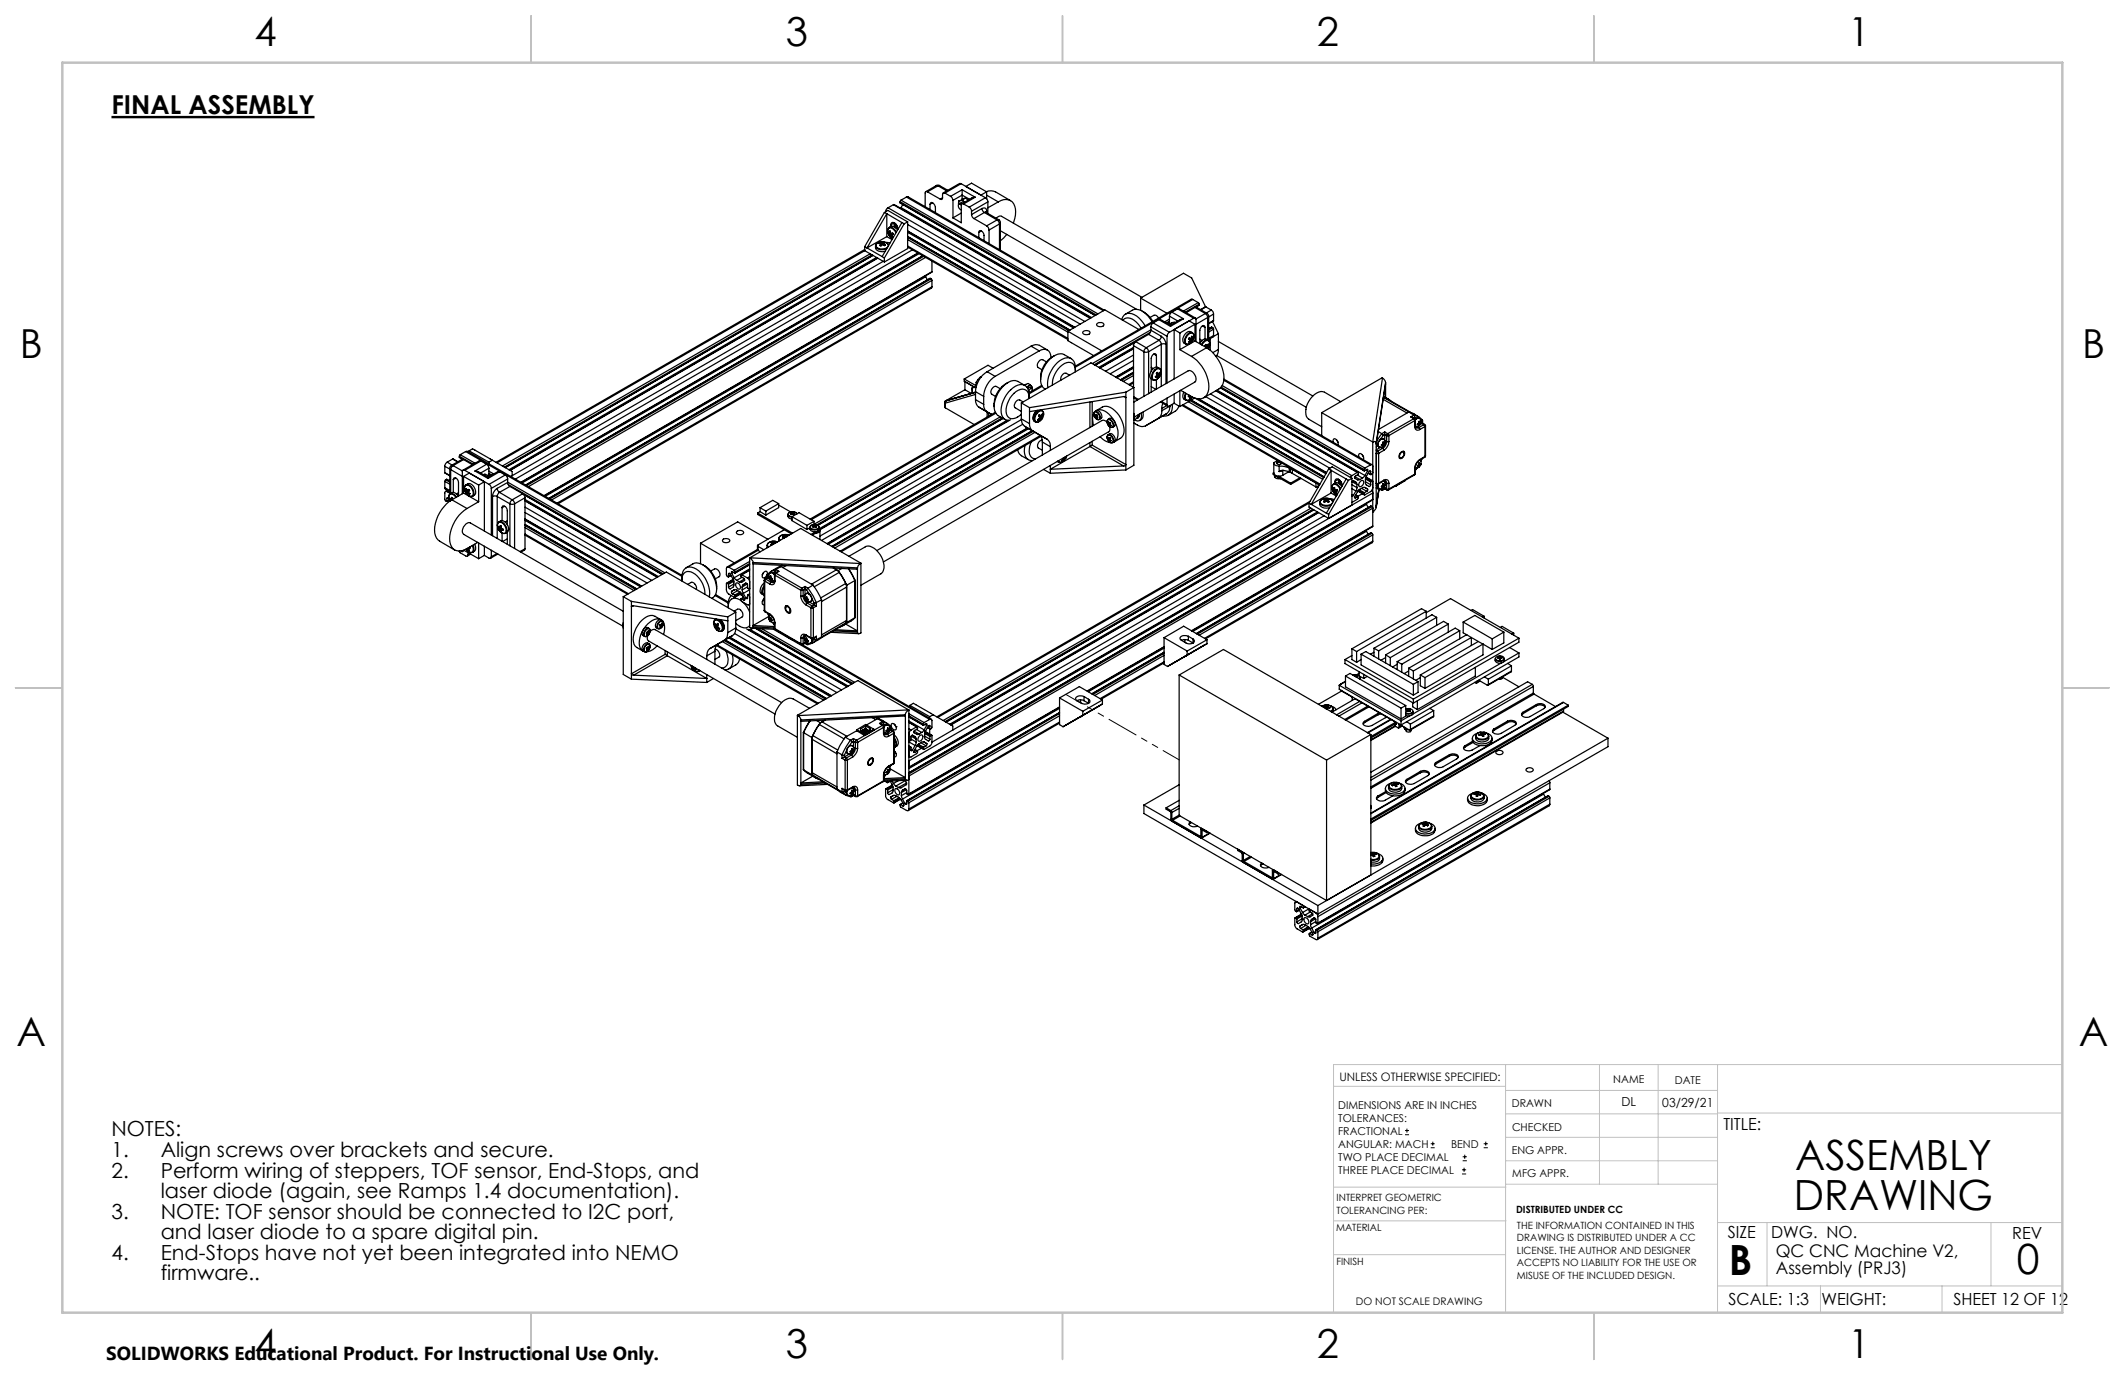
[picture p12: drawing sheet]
<svg xmlns="http://www.w3.org/2000/svg" width="432mm" height="279mm" viewBox="0 0 432 279" stroke-linecap="round" stroke-linejoin="round" font-family="sans-serif">
<defs><g id="words">
<g font-size="8.5">
<text x="364.8" y="237.7">ASSEMBLY</text>
<text x="364.5" y="245.8">DRAWING</text>
<text x="351.3" y="259">B</text>
<text x="409.8" y="258.9">0</text>
</g>
<g font-size="8.1">
<text x="51.7" y="9.3">4</text>
<text x="159.7" y="9.3">3</text>
<text x="267.6" y="9.3">2</text>
<text x="375.6" y="9.3">1</text>
<text x="4" y="72.8">B</text>
<text x="423.1" y="72.8">B</text>
<text x="3.3" y="212.5">A</text>
<text x="422.4" y="212.5">A</text>
<text x="51.7" y="276">4</text>
<text x="159.7" y="276">3</text>
<text x="267.6" y="276">2</text>
<text x="375.6" y="276">1</text>
</g>
<text font-size="5.3" x="22.6" y="23.2">FINAL ASSEMBLY</text>
<g font-size="4.2">
<text x="22.6" y="230.9">NOTES:</text>
<text x="22.6" y="235.1">1.</text>
<text x="22.6" y="239.3">2.</text>
<text x="32.6" y="235.1">Align screws over brackets and secure.</text>
<text x="32.6" y="239.3">Perform wiring of steppers, TOF sensor, End-Stops, and</text>
<text x="32.6" y="243.4">laser diode (again, see Ramps 1.4 documentation).</text>
<text x="22.6" y="247.6">3.</text>
<text x="32.6" y="247.6">NOTE: TOF sensor should be connected to I2C port,</text>
<text x="32.6" y="251.8">and laser diode to a spare digital pin.</text>
<text x="22.6" y="256">4.</text>
<text x="32.6" y="256">End-Stops have not yet been integrated into NEMO</text>
<text x="32.6" y="260.1">firmware..</text>
</g>
<text font-size="3.8" x="21.6" y="276.3">SOLIDWORKS Educational Product. For Instructional Use Only.</text>
<g font-size="3.5">
<text x="360.8" y="255.4">QC CNC Machine V2,</text>
<text x="360.8" y="258.9">Assembly (PRJ3)</text>
</g>
<g font-size="3.4">
<text x="350.2" y="229.5">TITLE:</text>
<text x="351.1" y="251.6">SIZE</text>
<text x="359.9" y="251.6">DWG. NO.</text>
<text x="408.9" y="251.7">REV</text>
<text x="351.2" y="265.2">SCALE: 1:3</text>
<text x="370.1" y="265.3">WEIGHT:</text>
<text x="396.9" y="265.2">SHEET 12 OF 12</text>
</g>
<g font-size="2.5">
<text x="329.5" y="224.8">DL</text>
<text x="337.8" y="224.9">03/29/21</text>
</g>
<text font-size="2.4" x="272.2" y="219.7">UNLESS OTHERWISE SPECIFIED:</text>
<g font-size="2.2">
<text x="327.8" y="220.1">NAME</text>
<text x="340.3" y="220.2">DATE</text>
<text x="271.9" y="225.3">DIMENSIONS ARE IN INCHES</text>
<text x="271.9" y="227.9">TOLERANCES:</text>
<text x="307.2" y="224.9">DRAWN</text>
<text x="271.9" y="230.6">FRACTIONAL</text>
<text x="271.9" y="233.2">ANGULAR: MACH</text>
<text x="294.9" y="233.2">BEND</text>
<text x="307.3" y="229.8">CHECKED</text>
<text x="271.9" y="235.9">TWO PLACE DECIMAL</text>
<text x="271.9" y="238.5">THREE PLACE DECIMAL</text>
<text x="307.2" y="234.4">ENG APPR.</text>
<text x="307.3" y="239.2">MFG APPR.</text>
</g>
<text font-size="2.1" x="275.5" y="265.1">DO NOT SCALE DRAWING</text>
<g font-size="2">
<text x="271.6" y="244.1">INTERPRET GEOMETRIC</text>
<text x="271.5" y="250.2">MATERIAL</text>
<text x="271.6" y="246.6">TOLERANCING PER:</text>
<text x="308.1" y="246.4">DISTRIBUTED UNDER CC</text>
<text x="308.2" y="249.7">THE INFORMATION CONTAINED IN THIS</text>
<text x="271.5" y="257">FINISH</text>
<text x="308.2" y="252.2">DRAWING IS DISTRIBUTED UNDER A CC</text>
<text x="308.2" y="254.7">LICENSE. THE AUTHOR AND DESIGNER</text>
<text x="308.2" y="257.3">ACCEPTS NO LIABILITY FOR THE USE OR</text>
<text x="308.2" y="259.8">MISUSE OF THE INCLUDED DESIGN.</text>
</g>
</g></defs>
<path d="M22.6 23.8h41.3" fill="none" stroke="#000" stroke-width=".5"/>
<g fill="none" stroke="#000" stroke-width=".2">
<path d="M285.5 230.6h.8M285.5 229.7h.8M285.9 229.3v.9M290.7 233.2h.8M290.7 232.4h.8M291.1 232v.8M297.1 238.5h.8M297.1 237.7h.8M297.2 235.9h.9M297.2 235.1h.9M297.5 237.3v.8M297.6 234.6v.9"/>
<path d="M301.5 233.2h.8M301.5 232.4h.8M301.9 232v.8"/>
</g>
<g fill="none" stroke="#c0c0c0" stroke-width=".2">
<path d="M305.9 216.3v50.4M325 216.3v24.3M336.9 216.3v24.3M349 216.3v50.4M419.1 216.3h-148.1v50.4M271 220.7h34.9M305.9 231.1h43.1M305.9 226.3h43.1M305.9 221.6h43.1M305.9 235.9h43.1M349 226.2h70.1M271 255h34.9"/>
<path d="M271 248.1h35M271 241.2h35M305.9 240.6h43.1M349 248.4h70.1M359.1 248.4v12.9M404.6 248.4v12.9M349 261.3h70.1M369.9 261.3v5.4M394.6 261.3v5.4"/>
</g>
<path d="M108 3.2v9.5M215.9 3.2v9.5M323.8 3.2v9.5M3.1 139.7h9.6M419.1 139.7h9.5M108 266.7v9.6M215.9 266.7v9.6M323.8 266.7v9.6" fill="none" stroke="#c0c0c0" stroke-width=".25"/>
<path d="M12.7 12.7h406.4v254h-406.4z" fill="none" stroke="#c0c0c0" stroke-width=".5"/>
<g fill="none" stroke="#000" stroke-width=".25">
<path d="M188.5 39a.28 .28 0 0 0-.4-.1 .28 .28 0 0 0-.1 .3v2.8M188.5 39l2.6 1.5M190.3 37.7h.6M190.3 37.7h.3M190.3 37.7l-2.2 1.2M190.6 37.7l-2.1 1.3M190.6 37.7l1.8 1.1M190.9 37.7h-.3M190.9 37.7l1.7 1M192 39.2a.3 .3 0 0 0-.3 0 .3 .3 0 0 0-.2 .3v.7M192 39.2l1.1 .7M193.1 39.9l.4 .4 .1 .4"/>
<path d="M195.3 37.3h-.3l-3.3 1.9M195.3 37.3l-3.3 1.9M195.3 37.3l4.9 2.9M195.5 38.6v1.1M195.5 38.6l2.7 1.5M195.5 38.6l-2.4 1.3M195.5 39.7l-1.9 1M195.5 39.7v.7M195.5 39.7l1.5 .8M196.3 37.9l1.1-.7 3.1 1.8-1.2 .7zM200.4 38.9a2.26 2.26 0 0 1 1.9 .1l3.1 1.8M200.5 39.7l2.3 1.3"/>
<path d="M200.5 39v1.4M175.7 50.7l-74.9 43.2M175.7 50.1l.5 .3M175.7 50.9l4 2.3M175.7 50.1v.8M175.7 50.9l-74.7 43.2M176.2 50.4l3 1.7M176.8 51.6l-74.7 43.1M177.2 51.8l-74.7 43.1M177.9 50a.94 .94 0 0 0 1.1 1.1l.9-.1M177.9 50a1.54 1.54 0 0 0 2.3 .5M178.1 52.3l-74.7 43.2"/>
<path d="M178.3 52.4l-74.7 43.2M178.4 52.5l-74.8 43.1M178.8 49.4h.4M178.8 49.4l-.2 .1 .4 .1M178.8 49.4l.1 .1M179 49.6l-.1 .1a.16 .16 0 0 0-.1 .2 .16 .16 0 0 0 .2 .1 .16 .16 0 0 0 .1-.2l.2-.1 .4 .2 .2-.1M179 49.6l.1 .3M179.2 49.4v.3M179.2 52.1l.5 .3M179.5 49.5l.4 .3M179.5 49.5l-.1 .2M179.5 49.3l.2 .1-.2 .1"/>
<path d="M179.5 49.3l-.3 .1M179.5 49.3l-.1 .4M179.5 53.1l-75.4 43.6M179.7 52.4v.8M179.7 43.2l.5 .2M179.7 43.2l-4 6.9M179.7 43.2l.7-.4 4 2.3M179.9 49.8l-.2 .1M180 49.3l.8 .1M180.2 43.4l-4 7M180.2 43.4v4.7M180.2 48.1l-4 2.3"/>
<path d="M180.2 43.4l3.1 1.8M180.2 48.1l1.1 .6M180.4 42.2l-.4 .5v.3M180.4 42.2l40.1 23.1M180.5 50a1.07 1.07 0 0 0-1.2-.9h-.1a1.25 1.25 0 0 0-1.2 .8 1.56 1.56 0 0 0 2.4 .3M180.6 49.8a1.52 1.52 0 0 0-2.7 .1M180.7 47.8h.3M180.7 47h.2a.33 .33 0 0 0 .1 .4 .33 .33 0 0 0 .4 0l.1 .2-.3 .1M180.7 47l.1 .5M180.7 47l.2 .1M180.8 46.2a1.42 1.42 0 0 0 .4 2.2l.2 .1a1.64 1.64 0 0 1-.8-2.1 1.14 1.14 0 0 1 1.4 .9M180.8 46.2h-.1a1.06 1.06 0 0 1 1.7 .5"/>
<path d="M180.8 46.2a1.32 1.32 0 0 1 1.3 1M180.8 47.5h-.2l.1 .3M181 47.8l.2 .4M181 45.7a.43 .43 0 0 1 .6-.5l.7 .7 .1 .7M181 45.7v.3M181 47.4l-.2 .1M181.2 47.7l.2 .5h-.2M181.3 48l-.1 .2M181.4 47.5l-.2 .2M181.4 47.4l-.4 .4M181.4 47.4l-.7 .4M181.5 41.6l40.2 23"/>
<path d="M181.5 41.6l-1.1 .6M181.5 41.6l40 23.1M181.7 45.3v.8M181.7 45.4l.4 .2M181.7 45.3l-.7 .4M181.7 45.3l.3 .2M181.7 45.6l.3 .2M181.8 46l.1 .2M182.2 45.8l-.4 .2M182.2 45.9l-.4 .1M182.4 46.1l-.4 .2M182.9 41.2h.1"/>
<path d="M182.9 41.2l39.7 22.9M182.9 41v.2M182.9 41l39.8 23M183.1 40.7l-.2 .3M183.1 42.2l-.1 .1M183.1 40.7l40 23.1M183.1 42.2l38.7 22.3M183.3 45.2l-4.1 6.9M183.3 45.2l.4 .3M183.4 41.6l-.3 .6M183.7 45.5l-4 6.9M184.2 40h.3l39.9 23"/>
<path d="M184.2 40l-1.1 .7M184.2 40l40 23.1M184.4 47l33.9 19.6M184.4 48l33 19.1M184.4 50.2l32.6 18.8M184.4 46.9l34 19.6M184.4 45.1l-.7 .4M184.4 45.1v5.4l-4.7 2.7M184.4 45.6l35.1 20.3M184.4 48.3l32.8 18.9M184.4 48.7l32.6 18.8M184.4 50l32.6 18.8"/>
<path d="M184.4 48.1l33 19M184.4 47.2l33.8 19.4M184.4 50.2h.1M185.4 50.8l-80.7 46.6M186.5 51.4l-80.7 46.6M186.6 51.4l-80.7 46.6M186.8 51.5l-80.7 46.6M187.5 52l-80.7 46.6 80.7-46.6M187.7 52.1l-80.7 46.6M188 56.1l.1 .1M188.1 52.3l-80.7 46.6M188.1 56.2l.4 .7"/>
<path d="M188.1 56.2l-77.3 44.7M189 41.5l.2-.3a.95 .95 0 0 1 .9 .9v1.1M189 41.5v1.1M189 56.6l-77.5 44.7M189 56.6l.2 .1M189.2 56.7l.2 .3M189.2 56.7l-77.5 44.7M189.4 55.2l-78.8 45.6M189.4 58.3l-.1 .2-75.9 43.9M189.4 53.1v2.1M189.4 57v1.3M189.4 55.2l-78.9 45.5"/>
<path d="M189.4 57l-77.3 44.6M189.4 58.3l-76.2 43.9M189.5 41.2l-.5 .3M191.5 40.2a.28 .28 0 0 1-.1 .3 .28 .28 0 0 1-.3 0M191.5 40.2l-.4 .3M193.6 40.7v3.6M195.1 40.7l-.2 .2-.1 .5M195.1 40.7l-.3 .1v.6M195.3 41.6l-.4-.1a.72 .72 0 0 0 .4 1.2M195.3 43.3l-1.7 1M195.6 40.6l.4 .5-.5-.3-.4-.1M195.6 40.6l-.5 .1"/>
<path d="M195.7 41.3l-.3-.1-.6 .2M195.8 41.5a.28 .28 0 0 0-.3-.1 .28 .28 0 0 0-.2 .3v3.6l-1.7-1M195.8 41.5l1.2 .6M196.2 40.3l.5 .4M196.2 40.3l-.8 .2M196.2 40.3l-.6 .3M197 42.1l.3 .3 .1 .5M197.4 43.6l.2 .5 .3 .3M197.4 42.9v.7M197.9 44.4l2.6 1.5M198.2 40.1l-.7 .1-2 1.2M198.2 40.1l-2.4 1.4"/>
<path d="M198.9 47.2l.1-.3a.9 .9 0 0 1 1 .9v1.1M198.9 47.2v1.1M199.4 46.9l-.5 .3M199.5 42.4a.58 .58 0 0 1 .7-.1 .58 .58 0 0 1 .3 .6M199.5 42.4l.2 .4 .3 .4M199.5 42.4l-2.1 1.2M200 43.2l-2.1 1.2M200 43.2l2.6 1.5M200.2 40.2l.4 .3 .1 .5M200.2 40.2l-3.2 1.9M200.3 43.1h.1M200.3 43.1l-.3 .1"/>
<path d="M200.3 43.1l2.7 1.6M200.5 45.9l.3 .3 .2 .5M200.5 42.9l-.2 .2M200.5 42.9v.4M200.7 41l-3.3 1.9M200.7 41v2.4M201 46.7v2.8M202.4 44.3h.1a.9 .9 0 0 1 1-.3l28.6 16.4M202.6 44.7l.4 .3 .1 .5M202.6 44.7l-2.1 1.2M202.8 41a2.14 2.14 0 0 1 2.5-.2 2.14 2.14 0 0 1 1.1 2.2l-.5 2.3M202.8 41l-2.1 1.2"/>
<path d="M203 44.7l.3 .5M203 44.7h-.4M203.1 45.5l-2.1 1.2M203.1 45.5v5.2M203.3 45.2l-.2 .3M203.3 46.9l27.6 15.9M203.3 45.2v5.6M204.6 47.6l-1.3 1.3M195.9 77v.5l2.2 1.2-2-1.2v1.7M195.9 77l2.5 1.4M196.1 79.2l-3.9 2.2M196.1 79.2l1.2 .7h.2"/>
<path d="M197.5 78.8v1.1M197.5 78.8l.1 1M197.6 79.8v.1M197.6 79.8h.1M198.2 79.7l-6 1.7M198.2 79.6l1.7 .9M198.2 79.6v1.6M198.2 79.7l-6.1 1.8M198.3 78.7l-.8 .1M198.4 77.7v.8M198.4 77.7l.2 .1M199.2 76.7l-.8 1"/>
<path d="M199.2 76.7h.1M199.4 76.6l-.2 .1M200.6 75.5a5.1 5.1 0 0 0-2.4 4.1M200.6 75.5l1.6 1M201.8 74.8l-1-.6-4.9 2.8M202.2 76.5a5.2 5.2 0 0 0-2.3 4M203.2 79l-.7-.5a1.05 1.05 0 0 0-1 1.6l.8 .5M204.8 77.7a5.2 5.2 0 0 0-2.8 4.9M208.6 78.6h.1M208.8 79l.4-.3 .5 .3M209 78.4l-.3 .3M209 78.4h.4l.2 .1"/>
<path d="M209 78.4l-.4 .2M209.3 78.2l-.4-.3-.7 .4-1.4-.8a2.12 2.12 0 0 0-2.3 .5 5.9 5.9 0 0 0-2.4 5.5 2.96 2.96 0 0 0 2.2 1.8M209.3 78.2l-.3 .2M209.3 78.2l.3 .3M209.5 70.3a1.73 1.73 0 0 1 1.7-.1l1.6 .9M209.5 70.3l1.7 1M209.5 70.3l-8.9 5.2M209.6 78.5l.1 .5M209.6 78.5l.1 .2v.3M209.7 79v.5M209.7 79a.6 .6 0 0 0-.6 .8M211.2 71.3a1.44 1.44 0 0 1 1.7-.2 1.44 1.44 0 0 1 .6 1.6"/>
<path d="M211.2 71.3l-9 5.2M211.7 78.3l-2.6 1.5M211.8 78.5l-2.7 1.5M212.7 73.6l-.8-.5a1.07 1.07 0 0 0-.9 1.6l.7 .4M213.5 72.7h.1M214.3 72.2a5.1 5.1 0 0 0-2.8 5M217 67.3v1.9l5.2 3M217 67.3l6.9 4M217.3 76.2l-.7-.4a1.13 1.13 0 0 0-1 1.5M217.7 72.9l-1.4-.8a2.35 2.35 0 0 0-2.8 .7 5.3 5.3 0 0 0-1.8 5.7l.7 .6M218.5 75.6a1.52 1.52 0 0 0-.7-1.9 1.52 1.52 0 0 0-1.9 .5 5.1 5.1 0 0 0-2 4M218.5 75.3v-.6a1.71 1.71 0 0 0-.7-1.7 1.71 1.71 0 0 0-1.9 0 6 6 0 0 0-3 5.8"/>
<path d="M220.1 67.4l.7-.2a.51 .51 0 0 1 .6 .6l-.6 .2a.68 .68 0 0 1-.8-.4zM222.9 65.8l.7-.3a.51 .51 0 0 1 .7 .6l-.7 .3a.54 .54 0 0 1-.7-.6zM227.9 64.9a1.59 1.59 0 0 1 2.6-.9 5.5 5.5 0 0 1 2.2 2.2M228.2 65.1a1.48 1.48 0 0 1 2.3 0l.9 .8 .4 .8M228.7 63.9l1.4-.9a2.72 2.72 0 0 1 3.2 1.3l.8 1.1M228.8 79.7v15.8M228.8 79.7l-19.6 3.1M230.3 74.6l-3.5 2.1M230.3 70.8l-6.9 4M230.3 75.6l-2.6 1.6M230.3 77.8l-.7 .4M230.3 72.1l-5.7 3.3"/>
<path d="M230.3 70.2l2.1 1.3M230.3 70.2v8.5M230.3 73.2l-4.7 2.8M230.3 74.5l-3.6 2.1M230.3 70.9l-6.8 3.9M230.3 76.3l-2.1 1.2M230.3 75.9l-2.4 1.4M230.3 77.6l-1 .5M230.3 75.7l-2.6 1.5M230.3 74.8l-3.4 2M230.3 70.6l-7 4M230.4 78.7l-1.6 1"/>
<path d="M230.4 78.7l-8.7-5-14.2 8.2M230.4 78.7v15.8l-1.6 1M230.6 69.6l-8.1 4.6M230.8 69.4l-8.3 4.8M230.8 69.4l-.4 .5-.1 .3M230.8 69.4l2.1 1.3M231.4 67l-6.9-4-7.5 4.3M231.8 60.6v2.5M231.8 60.6l5.3 3M231.8 60.6l8.7-5.1 1.6 1 2.9 5.8M232.1 63.2l1.2 .9 .9 1.2M232.4 71.5l.4 .1 .6-.1"/>
<path d="M232.4 71.5v9M232.9 70.7l.4 .3 .1 .5M232.9 70.7l-.4 .4-.1 .4M233.4 67.9l-2.6 1.5M233.4 67.9l2.1 1.2M233.4 71.5v8.5M233.7 64.5l.8-.4a.74 .74 0 0 1 .9 .5M233.8 67.5l-11.4 6.6M233.9 67.1l-.2 .5-.3 .3M233.9 66.4l3.2 1.9M233.9 67.1l2.1 1.2M233.9 66.4v.7"/>
<path d="M233.9 67l-11.9 6.9M233.9 77l.3 .2M233.9 74.6l.5 .3M233.9 76.9v2.8M233.9 78.6l1 .5M234.3 65.6l-.4 .5v.3M234.3 65.6l3.3 1.9M234.5 71.9l.5 .3M234.7 75.3a.69 .69 0 0 1 1.2-.1v.6l-.2 .6a1.36 1.36 0 0 1-1.4 .7 1.54 1.54 0 0 1 .4-1.8zM234.8 76.5v.2M235 72.2l-.2-.3a.9 .9 0 0 0-.9 .9v2.6M235 75.9a.34 .34 0 0 1 .1 .4 .34 .34 0 0 1-.3 .2"/>
<path d="M235 75.9l.2-.2 .2 .3M235 75.9h.1M235 72.2v2.4M235 77.1v2M235 75.9l.4 .1M235.1 76l.3 .2M235.1 76.3l.1 .1M235.1 76.2l.4 .3M235.2 76.4l-.4 .3M235.2 76.4l.1 .3 .2-.2M235.4 76.2l.1 .3M235.5 64.9h.2l2.1 1.2"/>
<path d="M235.5 64.9l2.3 1.4M235.5 64.9l-1.2 .7M235.5 69.1l.4 .5 .1 .4M235.5 69.1l-2.6 1.6M235.5 75.8h.2M235.6 74.9a1.43 1.43 0 0 1-.4 2.1l-.6 .2h-.4M235.6 74.9a.98 .98 0 0 0-1.6 .4l-.2 .3a1.09 1.09 0 0 0 .1 1.4M235.6 74.9a1.55 1.55 0 0 0-1.4 2.3M235.7 75.8l-.3 .4M235.7 75.8l-.1-.1-.2 .3M236 68.3a2.11 2.11 0 0 1 .9 1.7M236 68.3l-.1 .4-.4 .4"/>
<path d="M236 70l.3-.2 .6 .2M236 70l-2.6 1.5M236 70v8.5M236.9 70v8M237.1 68.3v9.5M237.6 67.5l-.3 .4-.2 .4M237.6 65.5l-.4 .2M237.6 64.2v1.6M237.6 64.2l1.7 1M237.6 65.3l-.6 .3M237.6 64.8l-.9 .6M237.7 65.8l-.2 .1"/>
<path d="M237.7 65.8l-.1 .1M237.7 65.8l.3 .2M237.8 66.1v.2M238.1 63.4l-.3 .4-.2 .4M238.1 63.4l2.4 1.4M238.6 67v10M238.6 67l1.1 .7M238.8 65.5h-.6l-.5 .3M239.3 62.8l.3-.1 3.3 1.9M239.3 62.8l3.3 1.9M239.3 62.8l-1.2 .6M239.7 67.7v3.3"/>
<path d="M239.7 79.4v3.2M239.7 71l2.4 1.4M240.5 64.8l-.5 .1-2.2 1.2M240.5 64.8l-2.7 1.5M240.6 79.7l-.3 .8a.8 .8 0 0 0 .6 .8l-.2-.6 .2-.8M241 80l-.1 .1a.69 .69 0 0 0 0 1 .69 .69 0 0 0 .9 .1l.5-.5-.2 .2a.96 .96 0 0 1-1.1 .4M241.5 68.9l.3 .2M241.7 69.4v.1M241.8 69.1l-.3 .4h.2M241.9 69.7l-.5 .3-.5-.1M242 69.1l-.3 .4M242 69.1l.2 .1"/>
<path d="M242 68.8l.1 .1M242 69.1l-.4-.3 .6 .4M242.1 72.4a7.2 7.2 0 0 1 3.4 7.3 2.06 2.06 0 0 1-3.4 .9l-2.2-1.3M242.1 68.9h.3l-.2 .3M242.3 67.6a1.09 1.09 0 0 1 .1 1.5M242.3 67.6a1.02 1.02 0 0 0-1.6 .5 1.14 1.14 0 0 0 .2 1.8M242.3 67.6a1.58 1.58 0 0 0-1.4 2.3M242.3 68.4l-.2 .5M242.3 68.4l-.2-.1-.1 .5a.24 .24 0 0 0-.3-.2 .24 .24 0 0 0-.2 .3l.3 .2M242.3 68.4h-.2M242.4 60.9l-.4-.1-23.5 13.6M242.4 60.9l1.1 .6"/>
<path d="M242.4 60.9l-23.9 13.7M242.4 69.1l-.5 .6M242.4 69.1v-.1a.87 .87 0 0 0-.3-1.3 1.72 1.72 0 0 0-1.2 2.1 .68 .68 0 0 0 1-.1M242.6 64.7a.28 .28 0 0 1 .3-.1 .28 .28 0 0 1 .1 .3v4.5M242.6 64.7l-5 2.8M242.8 62.5l.3-.1 2.2 1.3M242.8 69.3l-3.1 1.7M242.8 65.9l-3.1 1.8M242.8 65.9v3.4M242.8 65.9l-1.2-.7-3 1.8M242.8 69.3l2.4 1.4M242.8 62.5l2.1 1.2"/>
<path d="M242.8 62.5l-1.8 1M243.1 62.3l.1 .2M243.5 61.5l.2 .3M243.5 61.5l-3 1.7M243.7 62l-.7 .4M243.7 61.8v.2M243.7 61.8l-2.9 1.6M243.7 62l-.8 .5M243.8 68.9l.4 .3M244.3 66.2l.6 .3M244.9 66.5l-.2-.3a.9 .9 0 0 0-.9 .9v2.6M244.9 66.5v2.4"/>
<path d="M244.9 70.2l.4 .1M244.9 63.7l.4 .5 .1 .3M244.9 70.3l.5 .2M244.9 63.7l-1.9 1.1M245 70.4l.4 .4M245 62.4l-1.1 .5M245 62.4l1.1 .6M245 62.4l-1 .6M245.2 70.7a7.2 7.2 0 0 1 3.3 7.2l-.5 .9-3.4 2M245.2 70.7l-3.1 1.7M245.3 63.7l.3 .5M245.3 70.3l-.2-.2a.18 .18 0 0 0-.2 .1 .18 .18 0 0 0 .1 .2v.2"/>
<path d="M245.3 63.7h-.4M245.4 70.5v.3M245.4 64.5l-2.4 1.4M245.4 64.5v4.6M245.4 70.8h.1M245.5 69.1a1.23 1.23 0 0 1 0 1.7l.1-.1a1.44 1.44 0 0 0 0-1.4 1.11 1.11 0 0 0-1.4 .8M245.5 69.1a1.03 1.03 0 0 0-1.6 .5l-.2 .2M245.5 69.1a1.32 1.32 0 0 0-1.4 .9M245.6 70.1l-.2 .4M245.6 70.1l-.1-.2-.2 .4M245.6 64.2l-.2 .3M245.6 64.2v5"/>
<path d="M245.6 70.6v.3M245.6 70.1h-.2M245.6 66.6l.1 .2M245.9 68.8v2.4M246.1 63l.4 .4 .1 .4M246.1 63l-1 .6M246.2 66.5l-.6 .3M246.2 66.5l.2 .1M246.2 66.5l-.6 .4M246.4 65.3l1.2 2.5M246.4 66.6l.2 .3M246.4 66.6l-.8 .5"/>
<path d="M246.6 65.1l-1 .7M246.6 68.2l-.1 .3-.9 .5M246.6 63.8v1.3M246.6 66.9v1.3M246.6 63.8l-1 .6M246.6 65.1l-1 .6M246.6 66.9l-1 .6M246.6 68.2l-1 .6M247.1 79.4l28.7 16.6M247.2 79.4l28.7 16.6M247.2 72.2l18.2 10.6M247.3 79.3l30.1 17.3"/>
<path d="M247.6 71l-.2 1-.3 .4M247.6 69.4l19.2 11.1M247.6 67.8l-1 .6M247.6 67.8v3.2M247.6 71l-1.1 .6M248 78.8l29.2 16.9M248.1 78.7l29.1 16.7M248.4 78.4l29 16.7M248.7 77.3l29.8 17.2M248.7 77l30.1 17.4M280.9 76.8l.5 .5 .2 .4M280.9 76.8l-2 13"/>
<path d="M280.9 76.8l-12.3 7.1M281.6 77.7v3.1M281.6 77.7l-2 12.3M281.6 78l-2 12.2M90.4 96l1 .7M90.4 99.1l.1 .3 .9 .5M90.4 94.8v1.2M90.4 97.8v1.3M90.4 94.8l1 .5M90.4 96l1 .6M90.4 97.8l1 .6M90.4 99.1l1 .6"/>
<path d="M90.6 97.5l-.2 .3M90.6 97.5l.8 .5M90.7 97.4l.7 .4M90.7 97.4l-.1 .1M90.9 93.9l-.4 .4-.1 .5M90.9 99.9a.3 .3 0 0 0-.4 0 .3 .3 0 0 0-.1 .3v1.3l.3 .4 .1-.6M90.9 99.9l.5 .3M90.9 93.9l1 .6M90.9 99.6l-.4 .3M91.1 99.8l-.2 .1M91.4 95.2l.2 .2M91.4 95.2v5.2"/>
<path d="M91.4 97.5l-.1 .2M91.6 95.4l2.3 1.4M91.6 95.4v4.9M91.7 94.6l-.2 .2-.1 .4M91.7 94.6h.4M92 93.3l1.1 .5M92 93.3l-1.1 .6M92 93.3l1 .6M92.1 94.6l-.4 .4-.1 .4M92.1 94.6l1.9 1.1M92.1 97.4l.2-.3h.2l.4 .2 .2 .5 .1 3M92.1 97.4v2.6"/>
<path d="M92.6 97.2l-.5 .2M93.3 92.9l.7 .4M93.3 92.9l.8 .5M93.3 92.7v.2M93.3 92.7l2.9 1.6M93.5 92.4l-.2 .3M93.5 92.4l3 1.7M93.9 93.2l-.1 .2M94.2 93.4l-.3-.1-2.2 1.3M94.2 96.8l1.2-.7 3 1.8M94.2 96.8l3.1 1.8M94.2 96.8v3.4"/>
<path d="M94.2 93.4l-2.1 1.2M94.2 93.4l1.8 1M94.4 95.6a.3 .3 0 0 0-.3-.1 .3 .3 0 0 0-.2 .3v4.5M94.4 95.6l5 2.8M94.5 98.7a1.04 1.04 0 0 1 1.5 .8 .99 .99 0 0 1-.2 1.4 1.59 1.59 0 0 1-1.3-2.2zM94.6 99.4l.2-.1 .2 .4M94.6 99.4l.3 .4M94.6 91.8l.4-.1 43.6 25.2M94.6 99.4h.2M94.6 91.8l-1.1 .6M94.6 91.8l44 25.3M94.7 98.5a1.51 1.51 0 0 0 .8 2.4l.5-.1"/>
<path d="M94.7 98.5a1.02 1.02 0 0 1 1.6 .5l.2 .3a.93 .93 0 0 1-.5 1.5M94.7 98.5a1.59 1.59 0 0 1 1.6 2l-.3 .3M94.9 99.8l-.2 .2M95 99.7a.2 .2 0 0 1 .3-.1 .2 .2 0 0 1 .1 .2 .2 .2 0 0 1-.3 .1l.4 .4-.1 .1M95.2 100l-.2 .1M95.3 91.6v.3M95.3 91.6l4 2.3M95.3 91.6l.7-.4 4 2.3M95.3 99.6l-.3 .1M95.4 99.6l-.5 .2M95.4 99.6l-.7 .4M96.5 95.7l.6 .1 2.1 1.2"/>
<path d="M96.5 95.7l2.7 1.5M97.3 98.6v3.4M97.7 93.7l-.3-.1-3.3 1.9M97.7 93.7l-3.3 1.9M97.7 93.7l1.2 .6M98.3 96.5l.2-.2 .9 .6M98.4 97.9l-1.1 .7M98.4 97.9v10M98.9 94.3l.4 .5v.3M98.9 94.3l-2.4 1.4M99.2 97v.2M99.2 96.7l.4 .1"/>
<path d="M99.3 96.4l.5 .3M99.3 93.9v.4M99.3 95.1v1.6M99.3 95.1l-1.7 1M99.3 95.7l1 .6M99.3 96.2l.6 .3M99.3 96.4l.5 .2M99.4 98.4l.4 .5v.3M99.8 99.2v9.5M100 93.5l-.7 .4M100 93.5l4.1 2.3v.9M101 99.2a2.1 2.1 0 0 0-.9 1.7"/>
<path d="M101 99.2l.1 .4 .4 .4M101.5 95.8h-.3l-2 1.2M101.5 95.8l-2.3 1.4M101.5 95.8l1.2 .7M102.6 95l74.8-43.1-74.7 43.1M102.7 96.5l.4 .5 .1 .3M102.7 96.5l-3.3 1.9M103.2 98l.1 .5 .3 .3M103.2 97.3l-3.4 1.9M103.2 98l-2.2 1.2M103.2 97.3v.7M103.2 98l31.9 18.4"/>
<path d="M103.3 98.5l31.4 18.1M103.6 98.8l-2.1 1.2M103.6 98.8l2.6 1.5M104.1 96.7l-.3 .1M192 81.7l.1 1.2M192.1 81.5l-.1 .1 .1 .3M192.1 82.9l5.8 3.4M192.1 81.9v1M192.2 81.4l-.1 .1M198.2 81.2a1.73 1.73 0 0 0 .7 1.5M198.2 81.2l1.7 1M198.2 80.2l-6.1 1.7"/>
<path d="M198.9 82.7l1.7 1M198.9 82.7l1.4 .9M199.9 82.2a1.73 1.73 0 0 0 .7 1.5M199.9 80.5v1.7M200.3 83.6l.4 .2 .3 .7M200.3 83.6l1.2 .6-.9-.5M200.6 83.7v1M202.2 83.8l-37.6 21.7M202.4 84l-37.6 21.6M203.3 84.7l-37.9 21.8M203.7 84.9l-37.8 21.8M203.8 85l-37.7 21.8"/>
<path d="M203.8 85l-37.6 21.8M204.6 85.4l-38.1 22M205 85.4l-38.3 22.1M205.3 85.3l-38.6 22.3M206.7 84.8h.1M206.8 91.4l.4 .9 1.8 1.1M207.5 85.1a1.65 1.65 0 0 0 .7 1.5M207.5 81.9l1.7 .9M207.5 85.1l1.7 1M207.5 81.9v3.2M207.5 85.3l-40.9 23.6M207.8 86.2l-40.9 23.6"/>
<path d="M207.9 81.7l-.7-.4a1.05 1.05 0 0 0-.9 1.6l1.2 .7M208.2 86.6l4.6 2.7M208.3 90.5a2.39 2.39 0 0 0 .9 3l.6 .1M208.8 87l-40.7 23.5M209 87.1l-40.7 23.5M209.1 81a1.5 1.5 0 0 0-.7-1.8 1.5 1.5 0 0 0-1.9 .4 4.6 4.6 0 0 0-1.9 4.9 1.39 1.39 0 0 0 2.2 .2l.7-.6M209.1 80.7v-.5a1.71 1.71 0 0 0-.8-1.8 1.71 1.71 0 0 0-1.9 .1 5.9 5.9 0 0 0-2.8 5.8 1.45 1.45 0 0 0 1.3 1.1M209.2 86.1a1.65 1.65 0 0 0 .7 1.5l-1.7-1M209.2 82.8v3.3M209.5 89.8a2.54 2.54 0 0 0 .4 3.3l.5 .1M209.8 87.5l-40.7 23.5M209.8 87.5l-40.7 23.6"/>
<path d="M210 87.6l-40.8 23.5M210.2 85.6l.2 .1M210.3 87.8l-40.7 23.6M210.4 85.7l.6 .1M210.4 85.7h.1M210.7 83.4a1.58 1.58 0 0 0-.5 2.2M210.9 83.4a1.63 1.63 0 0 0-.7 2.2M210.9 85.3l.1 .1M211 83.7a.64 .64 0 0 1 .9-.1 .64 .64 0 0 1 .1 .9 1.55 1.55 0 0 1-1.4 1.3 1.38 1.38 0 0 1 .4-2.1zM211.1 84.4l.6 .4M211.1 85.1l.2 .1M211.1 84.3l.3 .2"/>
<path d="M211.2 84.6l.5 .3M211.2 84.7l.5 .4M211.3 85.2l-.3 .2M211.4 88.5l-40.7 23.5M211.4 85.1l-.1 .1M211.4 85.1h.1M211.4 84.5a.19 .19 0 0 0-.3-.2 .21 .21 0 0 0 .1 .4l.1 .2-.4 .4 .1 .1M211.4 85.1l-.2-.2 .3 .2M211.5 88.7l-40.6 23.4M211.5 83.3l.2 .1M211.6 84.5l.2 .1M211.7 84.9v.2"/>
<path d="M211.7 84.8v.1M211.7 83.4l.4 .5-.1 .5M211.7 85.1l-.1 .2-.1-.2M211.7 83.4a1.57 1.57 0 0 0-1.3 2.3M211.8 84.6l-.1 .2M211.8 89.4a1.16 1.16 0 0 0-.8 1.7l.8 .4M211.8 84.2h.1M211.8 89.8l1.6 1M211.8 89.8v2.7M211.9 84.2l-.1 .4M211.9 84.2l-.1-.1-.2 .4h-.2M212.1 95.4l1.3 .8"/>
<path d="M212.8 89.3a1.62 1.62 0 0 1 .6 1.5M212.8 89.3l-1.7-1a1.55 1.55 0 0 1 .7 1.5M213.4 90.8v.7M213.4 94.6v1.6M214.9 93.7l.2 .2-.2-.1M215.9 93.5l.1 .1M216 93.2h.1M216 93.8a.66 .66 0 0 1-.9 .1M216 93.2l-.2 .4h.2M216 93.2l.2 .1M216.1 93.1l.2 .1M216.2 93.3l-.2 .3"/>
<path d="M216.2 93l.2 .1M216.3 93.2l-.1 .1M216.3 92.9l.3 .2M216.4 93.1l-.1 .1M216.5 92.8h.1v.3M216.6 93.1h-.2M216.7 92.7l-.1 .4a1.27 1.27 0 0 1-1.3 .8l-.2-.2M221.5 90.7l-8.1 4.7 14.9-.7M221.5 90.7l6.8 4M221.5 81.7v5.2M221.5 90v.7M221.9 90.5l6.9 3.9-.2 .2-.3 .1"/>
<path d="M221.9 90.5l-.4 .2M221.9 81.6v5M221.9 89.7v.8M222.3 83.9l-.1 .1a3.1 3.1 0 0 0 0 2.4M222.3 83.8l.2-.1a1.06 1.06 0 0 1 .8 1.5 1.02 1.02 0 0 1-1-1.4zM222.4 84.3l.1-.1 .1 .2M222.4 84.3l.2 .3M222.4 84.3h.2M222.5 83.6a1.13 1.13 0 0 1 .9 1.6 .98 .98 0 0 1-1.1-1.2zM222.6 84.6v.2M222.7 84.7v.2l-.1-.1M222.7 84.7l.3 .2"/>
<path d="M222.8 83.4a1.08 1.08 0 0 1 .9 1.7l-.3 .1M222.8 83.4a2.46 2.46 0 0 1 3 1.2 4.6 4.6 0 0 1 1.1 4.8l-.7 .5M222.8 83.4a2.39 2.39 0 0 1 2.8-.6 5.5 5.5 0 0 1 2.7 5.5 2.78 2.78 0 0 1-1.9 1.5M222.8 83.4l-.3 .2M222.8 84.3h.1M222.8 84.6l-.2 .2M222.8 84.5l-.2 .1M222.9 84.3l-.1 .3 .3 .1-.1 .2M222.9 84.3l-.2-.1-.1 .2M222.9 84.3l-.3 .1M222.9 84.6l-.2 .1M223 84.7v.2"/>
<path d="M223.6 88.8a3.5 3.5 0 0 0 2 1.2M225 85.5v.4M225 88.7v.3M225 85.8a.93 .93 0 0 0-1.1-.4l-45.7 26.5M225 85.5l.1-.2a.82 .82 0 0 1 1.1 .7 .54 .54 0 0 1-.2 .9l-.8-.4M225 88.6l.1-.2a.78 .78 0 0 1 1.1 .7 .59 .59 0 0 1-.2 .9l-.4-.1-.4-.3M225 88.5l.2-.1a1.06 1.06 0 0 1 .9 1.5 .99 .99 0 0 1-1.1-1.4zM225.1 85.8l.1-.1 .2 .3M225.1 85.8l.2 .3M225.1 89l.1-.1 .2 .2M225.1 89l.2 .2M225.1 85.8h.2"/>
<path d="M225.1 89h.2M225.2 85.3a1.07 1.07 0 0 1 .9 1.5 .97 .97 0 0 1-1-.5 .97 .97 0 0 1 .1-1zM225.2 85.2l.3-.2a1.08 1.08 0 0 1 .9 1.6l-.3 .2M225.2 88.3l.3-.1a1.04 1.04 0 0 1 .9 1.5l-.3 .3M225.2 86.2l.1 .2 .1-.1M225.2 89.4l.1 .1 .1-.1M225.3 86.1l-.1 .1M225.3 89.2l-.1 .2M225.3 87.7l-45.8 26.5M225.3 86.1l.3-.1-.4 .2M225.3 89.2l.3-.1-.4 .3M225.4 86l.1-.2 .2 .2-.2 .2"/>
<path d="M225.4 89.1l.1-.1 .2 .1-.2 .2M225.4 86.3l.2 .2M225.4 89.4l.2 .2M225.5 86.7v.2a.78 .78 0 0 1-.2 .9M225.5 86.2l.2 .2-.1 .1M225.5 89.3l.2 .2-.1 .1M225.5 86.2l-.1 .1M225.5 89.3l-.1 .1M225.6 85.9l-.2 .1M225.6 89l-.2 .1M225.7 86.4l-.1 .1M225.7 89.5l-.1 .1"/>
<path d="M228.4 80.6l.4 .2zM228.4 80.6l-19.2 3M228.8 95.5l-15.4 .7M230.4 85.9l.1 .1a2.15 2.15 0 0 0 2.3 .5M230.4 84l.1 .6-.1 .5M230.4 81.7l11-6.3a1.52 1.52 0 0 1 1.6 1.8l-.2 .4-12.3 7.1v.2M230.4 80.9l.7 .4M230.4 80.6l1 .6M230.5 84.9v.1M230.6 84.7l-.1 .2M231.3 84.3l-.3 .7-.6 .3 .1-.4M231.4 84.2a.64 .64 0 0 1-.4 .8"/>
<path d="M231.5 84.1v.6l-.4 .2M231.9 83.9a1 1 0 0 1 0 1.2 1 1 0 0 1-1.1 .3l-.3-.1M232.2 83.7a1.22 1.22 0 0 1-.6 1.7M235.4 85l-2.6 1.5M235.8 81.7l1.5 .8M236 81.6l1.1 .6M236.1 83.5a1.66 1.66 0 0 1-.7 1.5M236.1 83v.5M236.3 82l-.2 1M237 84.1l-1.6 .9M237 84.1l-4.2 2.4M237.1 82.4l-1 .6"/>
<path d="M237.1 80.9v1.3M237.7 82.5a1.66 1.66 0 0 1-.7 1.6M237.7 82.5l-1.6 1M237.7 82.4v.1M238.2 82.2a1.79 1.79 0 0 1-2 2.3M238.6 82l-1 .5a.3 .3 0 0 1-.3 0 .3 .3 0 0 1-.2-.3M238.6 82l1.1 .6M238.6 80.1v1.9M239.5 82.5l-.6 1-1.5 .9M240.2 82.4l27.9 16.1M240.4 82.3l27.8 16.1M241.5 81.6l27.3 15.8"/>
<path d="M241.6 80.3l.3 .2M241.7 80.3h-.2v.3l.4-.1M241.8 80.7l.1 .2M241.9 80.5l-.2 .4h.2M241.9 81.4l27.1 15.6M242 80.6l-.1 .3M242 81.3l27.1 15.6-27.1-15.6M242.7 80.9l-3 1.7M242.9 80.9l26.5 15.4M243.5 81.1l26 15M243.6 81.1l26 14.9M245 80.6l25.2 14.5"/>
<path d="M246 80l28.7 16.7M258.7 96.1l.1 .1M258.7 96.1v.3l3.6 2M258.8 94.1v2a1.23 1.23 0 0 0 1.9 .5M258.8 96.1h-.1M259 96.6a.82 .82 0 0 0 1.2 .7M259 96.6h.1M259 96.6l.6 .3M259.4 94.2a.64 .64 0 0 1 1 0M259.6 93.6l-.8 .4a.91 .91 0 0 0 1.1 .7M259.8 96.8l2.5 1.4M259.9 94.7l1.1 .1 1 .3"/>
<path d="M259.9 95.8l.8-.2 1.3 .3M259.9 95.8l.8-.2v1M259.9 94.7v1.1M260 93.8l-.6 .2a.52 .52 0 0 0 .5 .4 .52 .52 0 0 0 .5-.3M261.9 95.8l-1.2 .8M262 95.1l.2 .1M262 95.1v.8M262 95.9l.2 .1M262.2 95.2l.4 .2M262.2 96l.4 .2M262.2 95.2v.8M262.3 98.2v.2"/>
<path d="M262.6 95.4l4.8 2.7M262.6 95.4v.8M262.6 96.2l4.8 2.8M264.2 97.1l-1.9 1.1M264.4 97.2l-2.1 1.2M267.4 98.1l.2 .1M267.4 99h.5M267.4 98.1v.9M267.9 99h.1M267.9 98.4v.6M268.6 83.9v4.6M268.6 83.9l10.3 5.9"/>
<path d="M270 95.3l3.5 2M270 95.3l-4 6.9M270 95.3l.7-.4 4 2.3M271 89.9l-.1-.4 .1-.3a.92 .92 0 0 1 .9 1.2M271 99.9h.3M271 99.1h.2a.33 .33 0 0 0 0 .4 .33 .33 0 0 0 .5 0l.1 .2-.4 .1M271 99.1l.1 .5M271 99.1l.2 .1M271 98.3a1.42 1.42 0 0 0 .4 2.2l.2 .1-.7-.7a1.09 1.09 0 0 1 .2-1.5 1.35 1.35 0 0 1 1.2 1M271 98.3v.1a1.02 1.02 0 0 1 1.6 .5M271 98.3h.1a1.58 1.58 0 0 1 1.3 1M271.1 99.6h-.2l.1 .3"/>
<path d="M271.3 99.9l.2 .4M271.3 97.8a.43 .43 0 0 1 .6-.5l.7 .7 .1 .7M271.3 97.8v.4M271.3 97.8l.7-.4v.8M271.3 99.5l-.2 .1M271.4 99.8l.3 .5h-.2M271.4 99.8l.3-.2-.4 .3M271.6 89.4l.3 .5M271.7 99.5l-.7 .4M272 97.5l.4 .3M272 97.4l.3 .2M272 97.8l.3 .1"/>
<path d="M272 98.1l.1 .2M272.5 81.6l-3.4-1.9a2.41 2.41 0 0 0-2.8 1.3 3.6 3.6 0 0 0-.6 3.9l2.9 1.8M272.5 97.9l-.5 .2M272.5 98l-.5 .1M272.6 98.2l-.4 .2M273.5 97.3l-4 7M273.5 97.3l.5 .3M274 97.6l-4 6.9M274.7 97.9l.3-.2 .6 .4 .1 .4M274.7 96.7l-.3 .3M274.7 97.2v5.4l-4.7 2.7M274.7 97.2l-.7 .4"/>
<path d="M274.7 97.9l1 .6M274.7 98.5l1 .6M274.7 99.3l.8 .5M275.3 96.9l1 .5M275.5 99.8l-.5 .9M275.7 99.1l-.2 .7M275.7 98.5v.6M275.8 96l.2 .1v.2l-.6 .5-.2 .3 .7 .4 .4-.1M275.8 96l-1.1 .7M275.8 96.5l1.1 .7M275.9 99.8l1.3 .8M276 99.7l1.2 .7"/>
<path d="M276.1 99.6l1.1 .7M276.2 92.9l-.2-.4 .2-.3a.92 .92 0 0 1 .8 1.2M276.2 99.5l1 .6M276.4 97.9l.4-.3a.71 .71 0 0 1 .2 .9 .71 .71 0 0 1-.8 .4l-.1-.6zM276.7 99.2l1 .6M276.8 92.4l.3 .5M276.9 97.2l-.6 .2M277.2 95.4v.3l.6-.3 .1 .3M277.4 96.6l-.5 .6M277.4 95.1l-.2 .3M277.5 97.3l1 .6M277.5 97.9l1 .6"/>
<path d="M277.5 97.2l1.1 .6M277.5 97l1.3 .7M277.6 96.9l1.3 .8M277.6 95.5l.3 .2M277.7 99.8l.3-.4-.7-.4-.4 .1-.6 .3-1.1 1.6 .1 .2h.1M277.7 99.8l-.5 .3M277.9 95.7l-.5 .9M278.3 95.7l.2 .1M278.5 94.5a.28 .28 0 0 1 .3-.1 .28 .28 0 0 1 .1 .4M278.5 94.5l-1.1 .6M278.5 95.8l-.1-.1-.2 .1-.7 1.5 .1 1.2 .6 .4 .3-.4M278.5 96.4l-.5-.3 .6 .3"/>
<path d="M278.5 95.8v.6M278.5 97.9v.6M278.6 97.8l-.1 .1M278.8 97.7h.1v.1M278.8 99.6l.1 .6-94.2 54.4M278.8 97.7l-.2 .1M278.9 89.8v.1M278.9 89.9a.39 .39 0 0 1 .4-.2 .39 .39 0 0 1 .3 .3M278.9 96l-.1 .3-.3 .1M278.9 99.1v.3l-.4 .5-1.2 .7-.1-.2M278.9 89.9v17M279.6 99.1l1.2 .5 .3-.2"/>
<path d="M279.6 90v13.2l-.7 .8M279.6 98.6l.4 .3M279.6 98.3l.2 .1M279.6 99.2l.3 .1M279.6 98.2h.1M279.6 92.1h.1M279.6 91.5l.3 .2M279.7 92.1h.4M279.7 98.2l.1 .2M279.7 92.1v6.1M279.8 98.4h.3M279.9 91.7l.2 .4"/>
<path d="M279.9 91.7l-.2 .4M280 90.2l.1 .6M280 98.9l.1 .3M280 90.2l-.4 .6M280 98.4v.5M280 87.7l.8 .4M280.1 98.4a.71 .71 0 0 0 .1 .8M280.1 98.2h-.4M280.1 98.2v.2M280.1 90.8h.1M280.1 99.2h.1M280.1 92.1v6.1"/>
<path d="M280.2 99.4l-.6 3.4M280.2 99.4l-.6 3.7M280.5 89.3l-.4 .4-.1 .5M280.7 99.3l.4 .1M280.8 88.1l.3 .4M280.8 88.1l-1 1.6M280.9 90.3l-.2 .2 .2-.1M280.9 90.4l.1 .1M280.9 98.7l-.2 .3 .2-.2M280.9 98.8l.1 .2M281 91.1l.2 .4M281 91.1l-.4-.2-1 .5"/>
<path d="M281 91.1l-1.1 .6M281 90.3h.1M281 98.7v.1M281 90.1l-.1 .2M281 90.5v.2l.1-.1M281 98.5l-.1 .2M281 99v.1h.1M281 90.2l-.1 .1M281 90.1v.1M281 90.3v.2M281 98.5v.2M281 98.8v.2"/>
<path d="M281 90.3l-.1 .1M281 90.1l.1 .1M281 90.6h.1M281 90.2l.1 .1M281 98.7h-.1M281 98.8h-.1M281 98.6h.1M281 99l.1 .1M281 98.7h.1M281.1 88.5l-.6 .8M281.1 89.2l-.6 .1M281.1 89.2h.1"/>
<path d="M281.1 81.1l4.8 2.8M281.1 89.2a.91 .91 0 0 1 .2 1.2 .91 .91 0 0 1-1.1 .4M281.1 80.9h.3M281.1 89.2a1.06 1.06 0 0 0-.9 1.6M281.1 97.8a.4 .4 0 0 1 .5-.1 .4 .4 0 0 1 .2 .5M281.1 90l.2 .1M281.1 90l-.1-.1v.2M281.1 90.5v.1M281.1 98.5h.2M281.1 98.5v-.3l-.1 .3M281.1 98.9v.2M281.1 97.8l-1 .6"/>
<path d="M281.1 90v.2M281.1 90.3v.2M281.1 98.5v.1M281.1 98.7v.2M281.1 80.7l.1 .1M281.2 97.7a.92 .92 0 0 1 .1 1.2 .92 .92 0 0 1-1.1 .3M281.2 80.8l.9 .3 .5 .4M281.2 80.5l.9 .6M281.2 80.8h-.1M281.2 97.6a.63 .63 0 0 1 .7-.1 .63 .63 0 0 1 .3 .7M281.2 97.6l-.1 .2M281.2 97.6l-1.1 .6"/>
<path d="M281.2 91.5l-1.1 .6M281.3 90.1l.1-.1v.1M281.3 90.2l-.2 .3M281.3 98.5l.1-.1v.1M281.3 98.6l-.2 .3M281.3 90.1l-.2 .1M281.3 90.2l-.2 .1M281.3 98.5l-.2 .1M281.3 98.6l-.2 .1M281.3 97.7l.1 .3 .4 .2M281.3 90.1h.1M281.3 98.5h.1"/>
<path d="M281.4 88.3h.1M281.4 87.8v.5M281.4 80.9l.5 .2 4.7 2.7M281.4 99.2h.1M281.4 99.2v.1M281.4 99.3l-.4 .3M281.4 99.3l.4 .3M281.4 88.3l-.3 .2M281.4 88.3v1.2l.4 .2M281.4 98.7v.5M281.4 87.8l.6 .3M281.4 87.8l-.6 .3"/>
<path d="M281.4 88.3l.4 .2M281.4 99.2l-.3 .2M281.4 99.2l.4 .2M281.4 80.9l4.9 2.8M281.4 90.1l-.1 .1M281.4 98.5l-.1 .1M281.8 89.7a1.71 1.71 0 0 1-.8 1.4M281.8 98.2h.4M281.8 99.4h.4M281.8 99.4v.2M281.8 88.5v1.2M281.8 98.2v1.2"/>
<path d="M281.8 99.6h.4M282 88.1l.2 .4M282 88.1l-.2 .4M282.2 89.7a2.45 2.45 0 0 1-1 1.8M282.2 88.5h-.4M282.2 89.7h-.4M282.2 99.4v.2M282.2 88.5v1.2M282.2 98.2v1.2M283.6 98.7h.1M283.7 98.6v.1M284.6 91.9l.7-.2a.97 .97 0 0 1-.9 1.5 .85 .85 0 0 1 .2-1.3z"/>
<path d="M284.7 92l.3-.2a.68 .68 0 0 1 .2 .8 .68 .68 0 0 1-.7 .4l-.1-.3zM284.9 93l-.5 .1M285.2 91.7l.1 .5M285.5 97.6l-1.8 1.1M286.3 83.7l.7 .2 1.3 .8M286.3 83.7l1 .6M286.3 83.7l-6.2 3.6M286.7 84.7l.7 .4M286.7 84.7l.6 .4M287.3 85.1l.2 .4M287.3 85.1l-5.3 3M287.3 84.3l.1 .5"/>
<path d="M287.3 84.3a1.96 1.96 0 0 1 1.7 1.3v.1M287.3 84.3l-.6 .4M287.4 96.5l-5.2 3.1M287.4 85.1l.2 .2M287.4 84.8l.6 .2M287.4 85.1h-.1M287.4 84.8l-.2 .1M287.5 86.7a.63 .63 0 0 0 .3 .6 .63 .63 0 0 0 .7 0M287.5 96.3l-.1 .2M287.5 85.5v1.2M287.5 95.1v1.2M287.5 96.3l-5.3 3.1"/>
<path d="M287.5 85.5l-5.3 3M287.6 86.5a.41 .41 0 0 0 .2 .5 .41 .41 0 0 0 .5-.1M287.6 96.2l-.2 .3M287.6 85.3l-.1 .2M287.6 86.5l-.1 .2M287.6 95l-.1 .1M287.6 96.2l-.1 .1M287.6 85.3v1.2M287.6 95v1.2M287.6 86.7l.3-.1 .4 .3M287.9 95.1l-.3 .4M287.9 95.1l-.3 .5"/>
<path d="M288 85l-.4 .3M288 85h.4M288.2 86.1l-.2 .2 .2-.1M288.2 86.2l.1 .1M288.2 94.5l-.2 .2h.2M288.2 94.7h.1M288.3 86.1h.1M288.3 94.5h.1M288.3 86.9l.2 .4M288.3 85.8l-.1 .3M288.3 86.3l.1 .1M288.3 94.3l-.1 .2"/>
<path d="M288.3 94.7l.1 .1M288.3 86l-.1 .1M288.3 85.8v.2M288.3 86.1v.2M288.3 94.3v.1M288.3 94.5v.2M288.3 86.1l-.1 .1M288.3 85.9l.1 .1M288.3 86.4h.1M288.3 86l.1 .1M288.3 94.4l-.1 .1M288.3 94.5l-.1 .2"/>
<path d="M288.3 94.3l.1 .1M288.3 94.8h.1M288.3 94.4l.1 .1M288.4 85a.93 .93 0 0 1 .3 1.2 .93 .93 0 0 1-1.2 .4M288.4 85h-.4l-.4 .4M288.4 93.5l-.6 .8-.2 .7M288.4 85.8l.2 .1M288.4 85.8v-.2l-.1 .2M288.4 86.3v.1M288.4 94.2l.2 .1M288.4 94.2v-.2l-.1 .3M288.4 94.7v.1"/>
<path d="M288.4 85.8v.2M288.4 86.1v.2M288.4 94.2v.2M288.4 94.5v.2M288.5 93.5a.91 .91 0 0 1 .1 1.1 .91 .91 0 0 1-1 .4M288.5 93.4a2.3 2.3 0 0 0-1 1.7M288.5 93.4l-.1 .1M288.6 85.9l.1-.1v.1M288.6 86l-.2 .3M288.6 94.3l.1-.1v.1M288.6 94.4l-.2 .3M288.6 86l-.2 .1"/>
<path d="M288.6 85.9l-.2 .1M288.6 94.3l-.2 .1M288.6 94.4l-.2 .1M288.6 85.8l.1 .1M288.6 94.3h.1M288.7 85.9l-.1 .1M288.7 94.3l-.1 .1M288.7 85.4l.3 .3M288.9 93.3l-.2 .4M289 86h.1M289 93.2l-.3 .6M289 86l-.4 .3"/>
<path d="M289 86l.3 .3M289 85.7v.3M289.1 86h-.1M289.1 85.5v.5M289.1 86l.4 .3M289.3 86.3l.3 .4M289.3 86.3l-1 .6M289.5 86.3l.2 .2M289.5 86.3h-.2M289.5 92.9l-1.1 .6M289.6 92.7l-.1 .2M289.6 86.7v6"/>
<path d="M289.6 86.7l-1.1 .6M289.6 92.7l-1.1 .7M289.7 92.6l-.2 .3M289.7 86.5l-.1 .2M289.7 92.6l-.1 .1M289.7 86.5v6.1M90.8 101.3a.18 .18 0 0 1 .2-.2 .18 .18 0 0 1 .2 .2l.1 .2M91 101.1l-.2 .2M91.3 101.6l-.5 .3M91.4 101.5l.2 .2M91.4 101.8h.1M91.5 100.3l-.1 .1a1.21 1.21 0 0 0 0 1.4"/>
<path d="M91.5 100.3a.99 .99 0 0 1 1.6 .5M91.5 100.3a1.21 1.21 0 0 1 1.3 .7M91.7 101.5h-.3M91.7 101.5l.1-.4 .2 .1-.1 .3M91.7 101.5l-.3-.2v.2M91.8 101.5l.1-.1-.2 .1M91.8 101.6a7.2 7.2 0 0 0-3.3 7.2l.2 .5 .6 .7 3.1 1.8M91.8 101.6l3.1 1.7M92.6 101.1v-.1a.77 .77 0 0 0-.6-.6 .77 .77 0 0 0-.8 .3v.7l.2 .4M93.2 100.1l-.5 .3M93.3 112l.2 .3 1.1 .7a.3 .3 0 0 0 .3 0 .3 .3 0 0 0 .2-.3M93.7 111.9l.2 .2"/>
<path d="M94.1 111.9v.2h-.2M94.1 111.9l-.2 .2M94.2 100.2l3.1 1.8M94.2 100.2l-2.4 1.4M94.2 111.8l3.1 1.7M94.7 100l.2 .2 .1-.1M94.9 103.3a7.3 7.3 0 0 0-3.4 7.3 2.07 2.07 0 0 0 3.4 .9l2.2-1.3M94.9 111.4l.3 .4M95 100.1l.4 .3M95.1 112.3v.4M95.1 111.4l.3 .4h-.2M95.2 111.7v.1"/>
<path d="M95.4 100.3v.1M95.5 111.2v.2h-.4M95.5 111.2l-.4 .2M95.5 112.5l-.4 .2M95.6 112.6l-.6 .4M96 110.9a.85 .85 0 0 1-.3 1.4l-.6-.2-.4-.5a1.02 1.02 0 0 0 1.4 .6M96.4 110.6l.1 .1a.97 .97 0 0 1-.5 1.5h.1a1.19 1.19 0 0 0 0-1.4M97.3 102l-2.4 1.3M97.3 110.3v3.2M98.4 112.9l1 .5a.3 .3 0 0 0 .3 0 .3 .3 0 0 0 .1-.3M98.4 111v1.9M98.4 112.9l-1.1 .6"/>
<path d="M99.8 111.8v1.3M100.1 100.9l.4-.1 .5 .1M100.1 100.9v8M101 112.5l-1.2 .6M101 100.9l2.6 1.5M101 100.9v8.5M101.2 112.6l-1.5 .8M101.2 106.2a1.44 1.44 0 0 1 1.6 1.9l-.1 .2a1.39 1.39 0 0 1-1.5-.9 1.17 1.17 0 0 1 0-1.2zM101.3 107.2v-.2l.3 .2M101.3 107.2l.3 .3M101.4 106a1.49 1.49 0 0 0-.1 1.6 1.49 1.49 0 0 0 1.4 .8M101.4 106a1.03 1.03 0 0 1 1.6 .5 1.1 1.1 0 0 1-.3 1.8"/>
<path d="M101.4 106a1.55 1.55 0 0 1 1.5 2.1l-.2 .2M101.5 100l-.3 .4-.2 .5M101.5 100l2.6 1.6M101.5 107.2h-.2M101.6 107.5v.3M101.6 107.2l.1-.4a.32 .32 0 0 1 .2 .2 .32 .32 0 0 1-.1 .4M101.8 107.6v.3l-.2-.1M101.8 107.4l.4 .1v.3l-.4-.2M101.8 107.1l-.1 .1M101.8 107.6l-.2 .2M101.8 107.4l-.2 .1M101.8 107.1l-.2 .1"/>
<path d="M102 107.4l-.2 .2M102 107.5l-.2 .1M102 103.2l.2-.4 .4 .1 .4 .6 .1 3.1M102 103.2v2.6M102 108.3v1.7M102.6 102.9l-.6 .3M102.7 108.3v.1M103.1 105.8l-.4 .3M103.1 108.1v2.5M103.1 109.5l-1 .5M103.6 102.4l.4 .1 .6-.1M103.6 102.4v8.5"/>
<path d="M104.1 101.6l-.4 .4-.1 .4M104.1 101.6l.4 .4 .1 .4M104.6 102.4v9M106.2 100.3l.4 .5 .1 .3M106.2 100.3l-2.1 1.3M106.3 100.4l28.2 16.3M106.4 100.5l28.1 16.2M106.7 111.5l-.1 .3-.7 .4M106.7 105.5l23.6 13.7M106.7 101.7l26.9 15.5M106.7 106.6l22.7 13.1-22.7-13.1M106.7 108.7l20.8 12.1"/>
<path d="M106.7 101.1l-2.1 1.3M106.7 104.1l24.8 14.4M106.7 101.1v10.4M106.7 111.5l-1 .6M106.7 103l25.7 14.9M106.7 105.4l23.7 13.7M106.7 101.8l26.8 15.5M106.7 106.8l22.5 13M106.7 107.2l22.1 12.8M106.7 108.5l21 12.1M106.7 105.7l23.4 13.5M106.7 101.5l27.1 15.7"/>
<path d="M138.6 118.1a1.47 1.47 0 0 1 .5-1.7 1.47 1.47 0 0 1 1.7 0 5.1 5.1 0 0 1 2.4 4.4M138.6 117.8a1.99 1.99 0 0 1 1.5-2.6 4.7 4.7 0 0 1 3.8 3.6 4.5 4.5 0 0 1 .2 2.5M139.4 115.4a2.8 2.8 0 0 1 2.6-1 5.5 5.5 0 0 1 3.4 6.4l-.7 .8M139.7 118.7l.7-.3a1.14 1.14 0 0 1 1.1 1.4M142.3 110.4l6.9 4M142.3 110.4v4.1M142.8 114.8a5.3 5.3 0 0 1 2.8 4.9M144.4 116l.8-.4a1.04 1.04 0 0 1 .9 1.6l-.8 .4M147 109.5l.5-.1a.54 .54 0 0 1 .7 .6l-.7 .3a.51 .51 0 0 1-.6-.6zM147.8 118.5l-.2 .1 .1 1.8 1.5 1 .2-.2M147.8 118.5l.2 .1M148 118.6v.1"/>
<path d="M148 116.6l.1-.1 .2 .1 .8 1.5-.1 1.1-.6 .5-.4-.4M148 116.6v.6M148 118.7v.6M148.1 115.3a.3 .3 0 0 0-.4-.1 .3 .3 0 0 0-.1 .3v1.4l.4 .3M148.1 115.3l1.1 .6M148.2 116.5l-.2 .1M148.5 116.9l-.5 .3M148.6 116.9l-.6 .3M148.7 116.5l.5 .9M149 117.7l-1.3 .8M149 116.3l-.3 .2M149 117.8l-1.2 .7"/>
<path d="M149.1 118l-1.1 .6M149.1 118.1l-1.1 .6M149.1 118.7l-1.1 .6M149.2 115.9l.2 .3M149.2 117.4l.5 .5M149.2 119.8l-.5 .4M149.4 116.4l-.6-.2a.17 .17 0 0 0-.2 .1 .17 .17 0 0 0 .1 .2M149.4 116.2v.2M149.5 118.6a.72 .72 0 0 1 .9 .2 .72 .72 0 0 1-.1 .9 .89 .89 0 0 1-.8-1.1zM149.7 117.9l.5 .4M149.8 107.9l.6-.1a.53 .53 0 0 1 .7 .6l-.7 .3a.7 .7 0 0 1-.8-.5zM150.7 116.8h-.1v.4l.6 .3 .1 .4-.6 .4h-.5"/>
<path d="M150.7 116.8l1.2 .6M150.8 117.3l-1.1 .6M150.8 119.3l.2-.5 .7-.3 .2 .3v.7l.3 .2 .1-.2M150.8 119.9l.2 .7M150.8 119.3v.6M151.3 117.7l-1.1 .6M151.8 118.7l-1 .6M151.9 117.4l.4 .5v.4M151.9 119.2l-1.1 .7M152.3 113.3h.1M152.3 113.3l.6 .6 .1 .4M152.3 113.3v14.2a.39 .39 0 0 0 .4 .2 .39 .39 0 0 0 .3-.3"/>
<path d="M152.3 114.8l-2.9 1.7M152.3 119.6v.1M152.3 115.9l-1.6 .9M152.3 115.8l-1.7 1M152.3 117.2l-.4 .2M152.3 114.5l-2.9 1.7M152.3 114.1l-3.1 1.8M152.3 114.7l-2.9 1.7M152.3 119.8l-1.3 .8M152.3 115.6l-3.1 1.8M152.4 113.3l22.5 1.2M152.4 113.3l10.3-5.9 12.2 7"/>
<path d="M153 114.3l21.2 1.1M153 114.6l21.2 1.1M153 114.3v13.1M153.9 110.9l.1 .9M153.9 111.7l-6.2 3.5M154 104.2l7 4.1M154 104.2v.3l6.8 4M154 111l1.2 .7M154 111v.8M154 111.8l.5 .3M154 111.8l-5.9 3.5M154.4 104l-.4 .2"/>
<path d="M154.4 104l1.2 .7M154.4 103.2v.8M154.4 103.2l1.2 .7M155.2 116.3l-.3 .5M155.2 116.3l.6-.2a.86 .86 0 0 1-.8 1.3l-.1-.6zM155.3 118.5a1.64 1.64 0 0 0-.6 2.1l.4 .2M155.3 119.2l-.2 .4a.94 .94 0 0 0 .2 1.3M155.3 119l-.2 .3a1.04 1.04 0 0 0 0 1.5M155.3 117.9l.1 .2M155.3 117.9v6.1M155.4 118.1v6.1M155.4 118.1l1 .6"/>
<path d="M155.4 117.7l-.1 .2M155.4 117.7h.2M155.6 117.7l-.2 .4M155.6 103.9v.8M155.6 117.7l1.1 .6M155.9 117.4h.1M155.9 116.9v.5M155.9 117.4l-.5 .3M155.9 110.8a1.42 1.42 0 0 1 2-.7l-.7-.1a1.32 1.32 0 0 0-1.2 .6l.2 .5M155.9 110.8l.2 .4M155.9 110.8v.5M156 117.4h.1"/>
<path d="M156 117.4l.4 .3M156 117.1v.3M156 117.4l-.4 .3M156 109.6l-6.1-3.6-7.6 4.4M156.2 116.8l-.2 .3M156.2 117.3v-.1l.2 .1M156.2 117.3l.2 .1M156.3 117.2l-.1 .1M156.4 117.4l.1 .3M156.4 117.3l.1 .1M156.4 117.4l.1 .1M156.5 117.2v-.2l.1 .3"/>
<path d="M156.5 117.2l-.1 .1M156.5 117.7v.1M156.5 117.2v.2M156.5 117.5v.2M156.6 116.4a.94 .94 0 0 0-.3 1.1 .94 .94 0 0 0 1.1 .5M156.6 116.4h.4M156.6 116.4h.2l.6 .4M156.6 117.3l.1 .2M156.6 117.7v.2l-.1-.1M156.6 117.3v.1M156.6 117.5v.2M156.6 117.4l.1 .1"/>
<path d="M156.6 117.3l-.1 .1M156.6 117.5l.1 .1M156.6 117.4l-.1 .1M156.6 117.8h-.1M156.7 118.3l-.3 .4M156.7 117.5h-.1M156.7 117.5l.3 .2-.3-.1M156.7 117.6l-.1 .1M156.8 110.1l.4 .2M156.8 110.1l-.2 .1 .4 .2M156.8 110.1l.2 .3M157 116.4l.4 .3"/>
<path d="M157 110.4l-.4 .3 .2 .1M157 110.5l.1 .1M157.2 110.3v.2l-.2 .1v-.2M157.3 118.1l-.3-.1-.3 .3M157.4 118a.41 .41 0 0 1-.3 .4 .41 .41 0 0 1-.4-.1M157.4 116.8l.1 .1M157.4 118l.1 .1M157.4 116.8v1.2M157.5 118.1a.64 .64 0 0 1-.4 .7 .64 .64 0 0 1-.7-.1M157.5 116.9v1.2M157.5 116.9l5.2 3M157.5 116.5l-.1 .3"/>
<path d="M157.5 116.2l-.5 .2M157.5 116.5h.2M157.5 116.2l.2 .1M157.6 110.1l.1 .1M157.6 110.1l-.4 .2M157.6 110.1l-.1 .3M157.6 110.3l-.2 .1M157.7 115.7l-.2 .5M157.7 115.7a2.33 2.33 0 0 0-1.8 1.2l.1 .2M157.7 115.7l.6 .4M157.7 116.5l-.2 .4M157.7 116.5l5.2 3"/>
<path d="M158.2 109.5l.2 .4M158.2 102.3v.9l-2.6 1.5M158.2 109.5l.1 .5M158.2 102.6l2.5 1.5M158.2 102.3l-2.6 1.6M158.2 102.3l-1.2-.6-2.6 1.5M158.3 109.5a1.51 1.51 0 0 1 2-.7l-.7-.2a1.28 1.28 0 0 0-1.3 .7l.2 .5M158.3 116.1l-.8 .4M158.3 116.1l-.6 .4M158.7 115.1l-.8 .3-1.3 .7M158.7 115.1l-1 .6M158.7 115.1l6.5 3.8"/>
<path d="M158.9 114.9l-.6 .3M159.1 114.9l-.5 .2M159.2 108.8l.4 .1M159.2 108.8l-.2 .1 .3 .1M159.2 108.8l.1 .2M159.3 107.6l-5.3 3.1-.1 .2 .1 .1M159.3 109l-.3 .3 .2 .1M159.4 109.1v.2M159.6 108.9v.2l-.2 .2-.1-.3M159.7 114.9l-.7 .4M159.8 109h.1M159.9 108.8l.2 .1"/>
<path d="M159.9 108.8l-.3 .1M159.9 108.8l-.1 .2M159.9 108.9l-.1 .1M160.1 104.6l.1 .6 .7 .3M160.8 104.1l.2 .1M160.8 104.1l-.1 .1 .2 .1M160.8 104.1l.1 .4M160.9 104.3l-.2 .2 .1 .1 .2-.2M160.9 104.3v.2M160.9 105l-.4-.1-.3-.3a1.01 1.01 0 0 1 1.7-.2 1.21 1.21 0 0 0-1.8 0l.2 .5 .6 .2M160.9 105v.8l3.1 1.8M160.9 105l1.4-.8 3.1 1.7"/>
<path d="M160.9 105l3.1 1.8M161 104.2v.2M161.2 104.3l.2 .2-.1 .1-.3-.2M161.2 104.3v.2M161.3 104.1l.1 .1-.2 .1M161.3 104.1l-.3 .1M161.3 104.1l-.2 .4M162.7 119.9h.5M162.7 119.9v1.2M162.9 119.5l-.2 .4M162.9 119.5l.3 .4M163.2 119.9v1.2"/>
<path d="M163.6 119.7h.1M163.6 119.2v.5M163.6 119.7v1.2l-.4 .2M163.6 119.7l.3 .2M163.6 119.2l.6 .3M163.6 119.2l-.7 .3M163.6 119.7l-.4 .2M163.9 119.9l.5 .8M164 106.8v.8M164.2 119.5l-.3 .4M164.2 119.5l.9 1.4 .8 1.5M164.6 107.1a.98 .98 0 0 0 .8 1 .98 .98 0 0 0 1-.6v-.4"/>
<path d="M164.6 107.2l-.6 .4M164.7 106.9a1.11 1.11 0 0 1 1.7 .3 1.08 1.08 0 0 1-1.8 0zM164.8 106.8l.5-.2a.69 .69 0 0 1 .7 0 .69 .69 0 0 1 .3 .7l-.7 .3a.69 .69 0 0 1-.9-.6zM165.2 118.9l1 1.4 .7 1.6M165.2 118.9l-1 .6M165.3 106.7l.2 .1M165.3 106.7l-.2 .1 .2 .1M165.3 106.7l.1 .3M165.3 106.9l-.2 .2h.2l.2-.1M165.3 106.9l.1 .2M165.4 105.9l-1.4 .9M165.4 105.9v.7"/>
<path d="M165.5 106.8v.2M165.7 106.9l.1 .2-.3-.1M165.7 106.9v.2M165.7 106.7l.2 .1-.2 .1M165.7 106.7l-.2 .1M165.7 106.7l-.1 .3M165.8 108l-1 .6M166.4 107.4l.3 .1M166.6 107.8l-.3 .4-.7 .2M166.6 107.8v1.8M166.7 107.5l-.3 .2M166.7 107.5v.3l-1.6 .9"/>
<path d="M169.3 115.4l.7 .4M169.4 115.4l.9 .6M170 115.8l.5 .5M170 115.8l-5.1 2.9M170.3 116l.8 1 .9 1.9M170.5 116.3l1.3 2.3M170.5 116.3l-5 2.9M171.1 115.5l-.8 .5M171.8 118.6l.2 .7M171.8 118.6l-5 2.9M172 119.3v6.8M172 119.3l-5.1 2.9"/>
<path d="M172 118.9v7.6M172.4 115.6l1.3 2.4zM172.5 113l3.3-1.9a1.82 1.82 0 0 1 2.2 .7 4.2 4.2 0 0 1 1.4 4.4l-.4 .4-4.1 2.3M173.7 118l-1.7 .9M173.7 118v7.5M173.7 117.9v7.6M174.2 115.4v13M174.9 114.5l-.5 .4-.2 .5M174.9 114.4v14.2a.38 .38 0 0 1-.4 .2 .38 .38 0 0 1-.3-.4M174.9 114.4v.1M266 102.2l.5 .3M266 102.2v.8l4 2.3"/>
<path d="M266 102.2l-75.4 43.6M266.2 101.9l-75.8 43.8M266.4 103.3l-74.7 43.1M266.5 102.5l3 1.8M266.8 103.5l-74.7 43.1M266.9 103.6l-74.7 43.2M266.9 103.6l-74.7 43.1M267.7 104l-74.7 43.2M267.9 104.1l-74.8 43.1M267.9 104.2l-74.7 43.1M269.1 104.8l-75.5 43.5M269.2 101.4l.3 .1"/>
<path d="M269.2 101.4l-.2 .1 .3 .2M269.2 101.4l.1 .2M269.3 101.7h-.1a.17 .17 0 0 0-.2 .2 .17 .17 0 0 0 .2 .2 .17 .17 0 0 0 .1-.2l.2-.1M269.3 101.7v.2M269.3 101.8l.1 .1M269.5 101.5v.3M269.5 104.3l.5 .2M269.7 101.7l.4 .3-.2 .1-.4-.3M269.7 101.7v.2M269.7 101.8v.1M269.9 101.4l.2 .1-.4 .2M269.9 101.4l-.4 .1"/>
<path d="M269.9 101.4l-.1 .2M270 104.5v.8M270.3 101.4l.8 .1M270.5 102.6a1.57 1.57 0 0 1-2.3-.5 1.17 1.17 0 0 0 1.7 1.1h.3M270.5 100.2v-4.6l-4 6.9M270.5 100.2l-4 2.3M270.5 100.2l1 .6M270.8 102.1a1.17 1.17 0 0 0-1.3-.9 1.1 1.1 0 0 0-1.2 .9 1.68 1.68 0 0 0 2.4 .2M270.8 102a1.53 1.53 0 0 0-2.6-.1v.2M271.6 100.1l-.1 .2M274.7 100.5l.3 .2M275 100.7l-.3 .2"/>
<path d="M275.2 101.1l.2 .1M275.4 100.6l.6 .3M275.4 100.6l.5 .3M275.9 100.9l.1 .3-.2 .3-1.1 .6M275.9 100.9l-.5 .3M276.8 100.3l-.9 .6M277.2 100.3v.1M277.2 100.1v.2M277.6 102.3l.1 .2M277.6 107.8l.1 .1M277.7 102.5l.3 .7M277.7 107.9l.3 .7"/>
<path d="M277.7 102.5l-93 53.7M277.7 107.9l-35.3 20.4M278.6 102.8l-93.9 54.2M278.6 108.3l-35.5 20.4M278.6 102.8l.2 .1M278.6 108.3l.2 .1M278.6 102.8l-93.9 54.3M278.6 108.3l-35.5 20.5M278.8 102.9l.1 .4-94.2 54.4M278.8 108.4l.1 .3M278.8 102.9l-94.1 54.4M278.8 108.4l-35.5 20.5"/>
<path d="M278.9 104h.1M278.9 106.9v.1l-36.7 21.2M278.9 110v.2l-33.9 19.6M278.9 108.7v1.3M278.9 106.9l-36.8 21.3M278.9 108.7l-35.2 20.4M278.9 110l-34.1 19.7M126.6 126.5l-.1 .6 .1 .5M126.6 124.2l-31-17.9a1.56 1.56 0 0 0-1.7 1.8l.3 .5 32.4 18.6M126.6 121.2l1.7 1M126.6 121.2l8.8-5 14.1 8.2M126.6 121.2v15.9l1.7 .9"/>
<path d="M128.3 122.2l19.6 3.1M128.3 122.2v15.8M128.3 138l15.3 .7M128.4 123.2l.3-.1-.4 .2zM128.7 123.1l19.2 3.1M131.1 131.2a.65 .65 0 0 1 .9-.3 1.14 1.14 0 0 1-1 1.6 .89 .89 0 0 1 .1-1.3zM131.3 127.8l.3-.1h.4a1.14 1.14 0 0 1-1 1.6 1.07 1.07 0 0 1 .3-1.5zM131.4 131.7l.2 .2M131.4 128.6l.2 .1M131.4 131l.4-.1a.89 .89 0 0 1-.3 1.5h-.4a.97 .97 0 0 1 .3-1.4zM131.4 127.9l.4-.2a.89 .89 0 0 1-.3 1.6l-.2 .1a.69 .69 0 0 1-.5-.6 .69 .69 0 0 1 .4-.7zM131.5 132l.1 .2"/>
<path d="M131.5 128.9l.1 .1M131.6 131.9l-.2 .2 .2 .1M131.6 128.7l-.2 .3h.2M131.6 129.1v.2a.77 .77 0 0 0 .2 .9l25.7 14.9M131.7 131.6l.1 .1M131.7 128.5l.1 .1M131.7 131.9l-.1 .3M131.7 131.9h.2M131.7 128.8l-.1 .2M131.7 128.8h.2M131.7 131.9l-.3-.2 .5 .2M131.7 128.8l-.3-.2 .5 .2"/>
<path d="M131.8 131.7h.1v.2M131.8 128.6h.1v.2M131.9 131.4l-.2-.1v.4a.16 .16 0 0 0-.3-.1 .16 .16 0 0 0 0 .2l.2 .1M131.9 131.4l-.1 .3M131.9 128.2h-.2v.3h-.3l-.1 .2h.3M131.9 128.2l-.1 .4M131.9 131.4h-.2M131.9 128.2l-.2 .1M131.9 130.8l-.3-.2a1.08 1.08 0 0 0-1 1.7l.4 .1M131.9 127.7a.97 .97 0 0 0-1.2 .1 .97 .97 0 0 0-.2 1.2l.5 .3M132.1 128.3h.1a.87 .87 0 0 1 .9-.3l25.7 14.8M133.5 131.2a3.3 3.3 0 0 1-2.2 1.3"/>
<path d="M133.8 126.5a.63 .63 0 0 1 .9-.3 1.1 1.1 0 0 1-1 1.5 .83 .83 0 0 1 .1-1.2zM134.1 127l.2 .2M134.1 127l.3 .2M134.1 126.3l.4-.1a.89 .89 0 0 1-.3 1.5h-.4a1.03 1.03 0 0 1 .3-1.4zM134.1 127l.4 .2M134.2 127.3v.2M134.3 127.2l-.2 .2 .1 .1M134.3 125.9a1.08 1.08 0 0 0-1 1.7l.4 .1M134.3 125.9a3.4 3.4 0 0 0-2.1-.8 5.2 5.2 0 0 0-3.4 5.8 3.3 3.3 0 0 0 1.8 1.4M134.3 125.9l.3 .2M134.4 127l-.3-.1v.2l.2 .1M134.4 126.9l.1 .1"/>
<path d="M134.4 127.2l-.2 .3M134.4 127.2h.1M134.5 127h.2l-.2 .2M134.5 126.1a1.85 1.85 0 0 0-2.4 .3 5.1 5.1 0 0 0-2 5.2l.2 .4 .5 .4M134.6 126.7l-.1 .3M134.6 126.7l-.2-.1v.4M134.6 126.7h-.2M134.8 126.4a3.1 3.1 0 0 1 0 2.5M135.1 133l-6.8 3.9 .5 .3M135.1 133l.5 .2M135.1 132.2v.8M135.6 133.2l8 4.7-14.8-.7"/>
<path d="M135.6 133.2l-6.8 4M135.6 132.5v.7M140.3 135.2l.6 .9a.83 .83 0 0 0 1.1 .1M140.6 135.3l.1 .1M140.7 135.7l.1 .3 .1-.2M140.7 135.4v.2M140.7 135.6v.1M140.7 135.4h.1M140.8 136v.1a.97 .97 0 0 0 1.1 .3M140.9 135.5l-.2 .1M140.9 135.8h.1M140.9 135.8l.2 .1"/>
<path d="M140.9 135.8l.2-.2-.2 .2M141 135.5l-.3 .2M141.2 135.7l.3 .2v.1l-.4-.1M141.3 135.7l-.2 .2M142 136.4h-.1M142.1 136.2l-.1 .2M142.1 136.3l-.1 .1M142.1 136.3h.1M142.2 136.2l-.1 .1M143.6 133.3v.7M143.6 137.1v1.6M144.3 131.8a1.74 1.74 0 0 0-.7 1.5"/>
<path d="M144.3 131.8l1.7-1a1.55 1.55 0 0 0-.7 1.5M145 137.9l-1.4 .8M145 126.8a.67 .67 0 0 1 .3-.9 .67 .67 0 0 1 .9 .2 1.52 1.52 0 0 1 .5 2.1M145.1 126.8l.1-.2 .3 .4M145.1 126.8l.2 .3M145.2 126.1a1.45 1.45 0 0 1 1.5 1.9 .94 .94 0 0 1-1.4-.5l-.3-1zM145.3 127.1l.1 .2M145.3 132.3l-1.7 1M145.3 132.3v2.7M145.3 126.8h-.2M145.3 131.9a1.16 1.16 0 0 1 .8 1.6l-.8 .5M145.3 121l2.7 1.6"/>
<path d="M145.4 127.3v.2M145.4 127.5v.1M145.4 127.6l.2 .2v-.1M145.4 120.8l2.6 1.5M145.5 127l-.2 .1M145.5 125.8h.1M145.5 125.8l-.2 .1M145.6 131.2l20.5 11.8M145.6 125.8h-.1M145.6 126.9a.17 .17 0 0 1 .3-.1 .17 .17 0 0 1 0 .3l-.1 .3M145.6 126.9l-.1 .1M145.6 126.9l.3-.1-.4 .2"/>
<path d="M145.7 128l.1 .1a.71 .71 0 0 0 .9 .1M145.7 127.6l-.1 .1M145.7 127.6l.1 .1M145.7 127.6l.2-.1-.3 .2M145.7 131l20.6 11.9M145.8 127.4l.2 .2a.16 .16 0 0 1 .2 .1 .16 .16 0 0 1-.1 .2 .16 .16 0 0 1-.2-.2h-.1M145.8 127.2l-.4 .3M145.8 127.4l-.4 .2M145.9 127l-.5 .3M146 127.6l-.2 .1M146.2 125.9a1.64 1.64 0 0 1 .7 2.2M146.3 125.9a1.46 1.46 0 0 1 .6 2.2"/>
<path d="M146.8 130.4l20.6 11.9M146.9 128.1l-.2 .1M147.1 130.1l20.6 12M147.3 130l20.7 12-20.7-12M147.5 132.3l.2 .5a2.49 2.49 0 0 1-.3 2.7l-.8 .2M147.9 128.6a1.66 1.66 0 0 1-.7 1.5l1.6-.9M147.9 125.3v3.3M148.1 129.6l20.6 11.9M148.2 129.5l20.7 11.9M148.3 129.5l20.6 11.9M148.6 121l-.1 .1a2.62 2.62 0 0 0-.5 2.1M148.7 120.2l.7-.4 1 .5 .9 1.5v.2h-.2"/>
<path d="M148.7 120.2l-.1 .2 .2 .2M148.8 133a2.23 2.23 0 0 1-1.2 3.1h-.3M148.8 120.6l.5 .3M148.8 129.2l-4.5 2.6M149.2 124.2l.7-.4a1.06 1.06 0 0 1 .9 1.6l-1.3 .7M149.3 128.7l20.7 12M149.3 120.9l.1 .1M149.4 121v.2M149.5 127.6a1.74 1.74 0 0 1-.7 1.6M149.5 126.6l.3 .3a1.77 1.77 0 0 0 2.5 .2M149.5 124.4l-1.6 .9M149.5 127.6l-1.6 1"/>
<path d="M149.5 124.4v3.2M149.5 127.8l21.5 12.4M149.9 120l-1.1 .6M150.3 133.9a1.54 1.54 0 0 1-.8 1.2l-1.4 .8M150.3 120.8l.7 .3M150.3 127.3h.1M150.4 120.3l-1.1 .6M150.5 120.4l-1.1 .6M150.6 122.1a1.52 1.52 0 0 0-1.9-.4 1.52 1.52 0 0 0-.7 1.8M150.6 120.5l-1.2 .7M150.6 121.7v.3l.1 .2 1.2 .7a.28 .28 0 0 0 .3 0 .28 .28 0 0 0 .1-.3M150.6 120.6l-1.3 .8"/>
<path d="M150.6 121.7l.5 .3M151 122.4l.9 1 .4 1M151 120.6l.6 .9M151.1 121.4l-.5 .3M151.3 121.8l-.2 .2M151.7 127.8l20.4 11.8M151.9 121.3l-.3 .2M151.9 120.9l.4-.2-.3 .2M152 120.9l-.1 .6a.18 .18 0 0 1-.2 .2 .18 .18 0 0 1-.1-.2M152 120.9l.2 .1M152 127.9l20.2 11.6M152.2 121l.1 .3"/>
<path d="M152.3 122.8l-.1 .1M152.3 120.9l-.1 .1M152.4 127.9l20 11.5M152.7 127.6l4.8 .3M153 127.6l-.8 .4M153 127.7h-.2M153 127.4l4.4 .2M153.5 127.7l19.6 11.3M153.6 127.7l19.5 11.3M154 127.7l19.3 11.2M154.8 127.7l18.8 10.9M155.1 120.8l.2 .1"/>
<path d="M155.2 121.8l-.3 .4M155.3 124l.2 .3M155.3 121.7l-.3 .3-.1 .5 .1 .3 .3 .1M155.3 124l.1 .2M155.4 124.2l.1 .1M155.4 124.2l1 .6M155.5 124.3l1 .6M156 124.6l.2 .6M156.1 124.7l.2 .4M156.2 125.3l-3.2 1.8 4.4 .2M156.2 125.7v-.1l.2 .1M156.2 125.7l.2 .1"/>
<path d="M156.3 125.7h-.1M156.4 125.8l.1 .3M156.4 125.7l.1 .1M156.4 125.8l.1 .1M156.4 124.8a2.36 2.36 0 0 1 1.1 1.7M156.4 124.8l.1 .1M156.5 124.9a.94 .94 0 0 0-.2 1.1 .94 .94 0 0 0 1.1 .5M156.5 124.9l.5 .5 .4 1M156.5 125.6l.1-.2v.3M156.5 125.6l-.1 .1M156.5 126.1v.2M156.5 125.6v.2"/>
<path d="M156.5 125.9v.2M156.6 125.7l.1 .2M156.6 126.1v.2h-.1M156.6 125.7v.2M156.6 126v.1M156.6 125.9h.1M156.6 125.7l-.1 .1M156.6 126h.1M156.6 125.9h-.1M156.6 126.2l-.1 .1M156.7 125.9l-.1 .1M156.7 125.9l.3 .2-.3-.1"/>
<path d="M156.7 126l-.1 .1M157 126.5l.4 .5M157.1 126.5l.3 .4M157.2 127.9l31.7 18.3M157.4 127.6l.1 .3M157.4 126.4l.1 .1M157.4 127.6l.1 .1M157.4 126.4v1.2M157.5 127.7v.2M157.5 127.7l5.2 3.1M157.5 126.5v1.2M157.5 127.9l5.3 3.1"/>
<path d="M159.5 129l1.7 1.1M159.7 123.1a.97 .97 0 0 1 .8 1.5 .97 .97 0 0 1-.8-1.5zM159.7 123.1l-.1 .5M159.8 123.3a.78 .78 0 0 1 .6 1.1 .78 .78 0 0 1-.6-1.1zM160.1 124.4l.4 .1M161.2 130v.1M161.3 130.1h-.1M162.7 121.1a2.19 2.19 0 0 0 1.1 1.8M162.7 121.1h.5M162.7 129.6h.5M162.7 130.8h.5M162.7 130.8l.1 .2"/>
<path d="M162.7 129.6v1.2M162.8 131h.3M163 131l26.2 15.2M163.2 121.1a1.96 1.96 0 0 0 .8 1.4M163.2 130.8l-.1 .2M163.2 129.6v1.2M163.5 121.5v-.1l.2 .1M163.5 121.5l.2 .1M163.5 129.9v-.1l.2 .1M163.5 129.9l.2 .1M163.6 130.6h.1M163.6 130.6v.1"/>
<path d="M163.6 130.7l.4 .3M163.6 130.7l-.5 .3M163.6 130.1v.5M163.6 130.6l.3 .2M163.6 130.6l-.4 .2M163.6 121.5h-.1M163.6 129.9h-.1M163.7 129.1l-.1 .3-.4 .2M163.7 121.6l.1 .2M163.7 130l.1 .3M163.7 121.5l.1 .1M163.7 121.6l.1 .1"/>
<path d="M163.7 129.9l.1 .1M163.7 130l.1 .1M163.8 129a.62 .62 0 0 0-.8-.1 .62 .62 0 0 0-.3 .7M163.8 129v.2M163.8 122.9l1 .6M163.8 129l1 .6M163.8 129.1a.93 .93 0 0 0-.2 1.2 .93 .93 0 0 0 1.2 .3M163.8 129.2a.4 .4 0 0 0-.5-.1 .4 .4 0 0 0-.1 .5M163.8 121.4v-.2l.1 .3M163.8 121.4l-.1 .1M163.8 121.8v.2M163.8 129.9v-.3l.1 .3"/>
<path d="M163.8 129.9h-.1M163.8 130.3v.2M163.8 129.2l1.1 .6M163.8 121.4v.2M163.8 121.7v.1M163.8 129.9v.1M163.8 130.1v.2M163.9 120.6a.92 .92 0 0 0-.3 1.2 .92 .92 0 0 0 1.2 .4M163.9 120.6a1.04 1.04 0 0 1 .9 1.6M163.9 120.6l.5 .1M163.9 121.5l.2 .2M163.9 121.9v.2l-.1-.1"/>
<path d="M163.9 129.9l.2 .2M163.9 130.4v.1h-.1M163.9 120.6h.1M163.9 121.5v.1M163.9 121.7v.2M163.9 129.9v.2M163.9 130.2v.2M163.9 121.6l.2 .1M163.9 121.5l-.1 .1M163.9 121.7l.2 .1M163.9 121.6l-.1 .1M163.9 130.1h.2"/>
<path d="M163.9 130h-.1M163.9 130.2l.2 .1M163.9 130.1h-.1M163.9 122h-.1M163.9 130.4l-.1 .1M164 122.5l-.2 .4M164 122.5l.4-.2 1 .6M164 122.5l1 .6M164 121.7h-.1M164 130.1l-.1 .1M164.1 121.7l.2 .2-.2-.1M164.1 121.8l-.2 .1"/>
<path d="M164.1 130.1l.2 .3-.2-.1M164.1 130.3l-.2 .1M164.2 130.7l-.3 .1M164.4 120.7l.4 .4 .2 .5M164.8 123.5h.5M164.8 129.6h.5M164.8 129.6l.1 .2M164.8 123.5v6.1M164.9 129.8h.3M164.9 129.8l.1 .4-.2 .4M164.9 129.8l.1 .5M165 121.6l.4 1"/>
<path d="M165 121.6l-.2 .6M165 130.3l-.2 .3M165 123.1l-.2 .4M165 123.1l.3 .4M165.3 129.6l-.1 .2M165.3 123.5v6.1M165.4 122.9l.5 .3M165.4 129.9l.5 .1M165.4 129.9l-.4 .4M165.4 122.6v.3M165.4 129.6v.3M165.4 122.9l-.4 .2"/>
<path d="M165.9 122.4l-.5 .2M165.9 129.3l-.7 .5M165.9 130a2.63 2.63 0 0 1-1.9 1l-.1-.2M165.9 122.4v.8M165.9 129.3v.7M165.9 129.3l-.6 .3M165.9 123.2l-.6 .3M166.9 129.4l-.3 .4-1.6 .9M166.9 121.9l-1 .5M166.9 129.4l-1 .6M166.9 121.9v7.5M168.8 128.5l5.7 .3"/>
<path d="M169.3 128.2l4.9 .2M171.8 126.6l-5.1 3.1M171.8 126.6l-4.9 2.8M171.9 126.8l2.3 1.4-4.5-.2M172 126.1l-.2 .5M172 126.1l-5.1 2.9M172 126.5l-1.3 .9M173.7 125.5l-.8 .7-1.6 .9M173.7 125.5l-1.7 1M236.5 131.5l-15.5 9M236.5 131.4l-15.6 9M236.5 132.5l-14.6 8.5"/>
<path d="M236.5 132.6l-14.6 8.4M236.5 134.7l-12.7 7.4M236.5 129.6l4.7 2.7M236.5 129.6l4-2.4 4.8 2.8M236.5 129.6v5.4l.7 .4M236.5 133.2l-14 8.1M236.5 132.8l-14.4 8.3M236.5 134.5l-12.9 7.5M236.5 131.7l-15.3 8.8M237.7 135.1l-.5 .3M239.6 137.2v28.5l30 17.3M239.6 137.2l30 17.2"/>
<path d="M239.6 137.2l9-5.2 30 17.3M240.1 130.1l.4-.1 1 .1M240.8 133.4h.1M240.8 130v.5M240.8 133.4l-3.1 1.7M241.2 132.3v.8M241.2 133.1l-.4 .3M241.5 129.3l-.7-.1a.7 .7 0 0 0-.7 0 .7 .7 0 0 0-.2 .8l.2 .1M241.5 129.3l.9 .6M241.5 129.3v.8M241.7 132.9l-.5 .2M241.7 132.9l-4 2.2"/>
<path d="M242.4 129.9l.3 .3a1.08 1.08 0 0 1-1.7 .5l-.9-.6M242.4 129.9v.8l-.9-.6M244.8 131.1l-7.6 4.3M244.8 131.1l-3.1 1.8M245.3 130l-4.1 2.3M245.3 130.8l-.5 .3M245.3 130v.8M245.3 130.8l-4.1 2.3M272.1 139.2l12.6 7.3M272.1 139.2v.9l12.6 7.2M272.5 139h.1M273.3 134l13.9 8.1"/>
<path d="M273.3 134v.8l13.9 8.1M273.4 137.4v2.2l11.3 6.5M273.4 137.4l11.3 6.5M273.4 137.4l.9-.6 11.3 6.6M273.4 138.5l-1.3 .7M273.4 138.4l-.9 .6M274.7 131.8v2.2l1 .6M274.7 133.2l-1.4 .8M274.7 131.8l1 .6M274.9 137.2l.7-.1a.71 .71 0 0 1 .7 .5l-.1 .3M275 137.2h.2a.69 .69 0 0 1 .8 0 .69 .69 0 0 1 .3 .7M275.2 137.2l.2 .1"/>
<path d="M275.2 137.2l-.1 .1M275.2 137.2l.1 .2M275.4 137.3v.2M275.6 137.4l.2 .2h-.1M275.6 137.4v.1M275.7 137.2l.1 .1-.2 .1M275.7 137.2l-.3 .1M275.7 137.2l-.1 .3M275.7 132.4v2.2M276.2 136.9l-.5 .3M276.2 136.5v.8M276.2 136.8l-.6 .4"/>
<path d="M276.2 137.4l.9 .5M276.4 137.7v.3M276.6 132.9v2.2l10.6 6.2M276.6 132.9l10.6 6.2M276.6 132.9l.9-.5 10.6 6.1M276.6 134l-.9 .6M277.1 137v.9M277.8 137.4l-.7 .5M279.2 132.5l-.7 .4M279.2 131.7v1.6M279.2 131.7l.9 .6M280.1 132.3v1.6"/>
<path d="M281.6 133.1v1.6M281.6 133.6l-1 .6M281.6 133.1l.9 .5M282.5 133.6v1.7M283.9 135l-.9 .5M283.9 134.4v1.7M283.9 134.4l.9 .6M284.8 135v1.6M286.2 136.3l-.9 .6M286.2 135.8l1 .5M286.2 135.8v1.6M287.2 136.3v1.7"/>
<path d="M287.2 139.1v2.2M288.1 138.5l-.9 .6M288.1 138.5v2.2l-.9 .6M288.6 137.2v2.1l1 .6M288.6 137.7l-.9 .6M288.6 137.2l1 .5M289.6 137.7v2.2M289.8 124.5l4.9-2.9 13.9 8.1M289.8 124.2l-14.1 8.2M289.8 124.2v1.4M289.8 124.2l-.9-.5-14.2 8.1M291.9 125.4l-11.8 6.9"/>
<path d="M291.9 125.4v1.7M291.9 125.4l-.9-.5-11.8 6.8M294.3 126.8l-1-.5-11.7 6.8M294.3 126.8l-11.8 6.8M294.3 126.8v1.6M296.6 128.2l-.9-.6-11.8 6.8M296.6 128.2l-11.8 6.8M296.6 128.2v1.6M297.3 126.4v2.2l.7 .4M297.3 126.4l5.9 3.4M297.3 126.4l2.4-1.3 5.9 3.3M298 129l-11.8 6.8"/>
<path d="M298 129l1 .5M298.9 124l.3-.1 2.4 1.3M299 129.5l1.4 .9M299 129.5l-11.8 6.8M299 129.5v1.7M299.7 138.6l.2 .2 .2-.2M299.8 135.6v1.8l-11.8 6.8M300.1 138.4v.2M300.4 130.4l-11.8 6.8M300.4 130.4l.9 .5M300.5 138.2l1.7 1 .2-.1M300.6 138.3l-.5 .3"/>
<path d="M300.7 138.4l-.6 .4M301.3 130.9v2.2l-11.7 6.8M301.3 130.9l1.9 1.1M301.3 130.9l-11.7 6.8M301.6 125.2l-.3 .2M301.6 125.2v.4M301.6 137.5l.8 .5M302.4 138v1.1M303.2 129.8v2.2M303.8 133.9a1.09 1.09 0 0 0 1.9-.1v.4a.98 .98 0 0 1-1.1 .6 .98 .98 0 0 1-.8-.9zM304 133.5a1.1 1.1 0 0 1 1.6 .3 1 1 0 0 1-1.7-.1zM304.3 133.6v.1h.3"/>
<path d="M304.3 133.6l.1 .1M304.5 138h.6l.2-.5 3.3 2.1M304.6 133.4h.3M304.6 133.4v.1M304.6 133.5l-.3 .1M304.6 133.7l.1 .2M304.6 133.4l.1 .5-.1-.4M304.7 133.9h.2M304.9 133.4v.1M304.9 133.7v.2M304.9 133.5l.3 .1M304.9 133.5l-.1 .4"/>
<path d="M304.9 133.4l-.1 .5M304.9 127.5l.3-.2 2.4 1.4M305 134.7l-17.9 10.4M305.2 133.6v.1h-.3M305.2 133.6l-.1 .1M305.6 128.4v2.2l-2.4 1.4M305.6 128.4l-2.4 1.4M306.4 134.8l.7 .5M306.8 131.6l1.8 1.1M307.1 136.3v.2l-4.7 2.7M307.1 135.3l-4.7 2.7M307.1 135.3v1"/>
<path d="M307.1 136.3l-4.7 2.8M307.6 128.7l-.4 .2M307.6 128.7v.3M308.6 132.7l-3 1.7M308.6 129.7v.8l-21.4 12.4M308.6 132.7v.8l-23.9 13.8M308.6 129.7l-21.4 12.4M311.4 139.1l.2 .4M311.4 139.1l-1-.6-31.8 18.4M311.4 139.1l-32.8 18.9M311.6 139.5v1.3M311.6 139.5l-33 19"/>
<path d="M162 145.3v14.2a.39 .39 0 0 0 .4 .2 .39 .39 0 0 0 .3-.3M162 145.3l.1 .1M162.1 145.4l.4 .3 .2 .6M162.7 146.3v13.1M163.2 148.8l.1 7.7M163.3 156.5l.8 .6 1.6 .9M163.3 148.9l1.7 1M163.3 156.5l1.7 .9M163.3 148.9v7.6M164.5 143.9l-3.3-1.9a2.48 2.48 0 0 0-2.9 1.5 3.3 3.3 0 0 0-.5 3.9l4.2 2.4M164.5 146.5l-1.2 2.4M164.6 146.5l-1.3 2.4"/>
<path d="M165 157.4l.5 .5 .8 .4M165 149.9v7.5M165 157l.2 .5M165 150.2v6.8M165 150.2l5.1 3M165 157l5.1 2.9M165.1 157.7l-2.4 1.4 4.6-.2M165.2 149.5l-.2 .7M165.2 157.5l.4 .4 4.7 2.7M165.2 149.5l5 2.9M165.2 157.5l4.9 2.9M165.9 146.4l.8 .5"/>
<path d="M166.5 147.2l-1.3 2.3M166.5 147.2l5 2.9M166.7 146.9l-.8 1-.9 2M167 146.7l-.5 .5M167 146.7l5.1 2.9M167.6 146.3l-.9 .6M167.6 146.3l-.6 .4M167.7 159.1l-5 .3M168.2 159.4l-5.7 .3M170.1 152.8l1 .6M170.1 152.8v7.5M171.1 153.4l.5 .1"/>
<path d="M171.1 153.4v.7M171.1 154.1l.6 .3M171.6 153.8h.1M171.6 153.8l-.5 .3M171.6 153.5v.3M171.6 153.8l.4 .2M171.7 154.4h.5M171.7 154.4v6.1M171.8 149.8l-1 1.4-.7 1.6M171.8 149.8l1 .6M172 154l-.3 .4M172 154l.2 .4"/>
<path d="M172 152.5l-.4 1M172 152.5l.2 .6M172.2 153.1h.1M172.2 154.4v6.1M172.5 151.6l-.2 .3-.3 .6M172.8 150.4l-.9 1.4-.8 1.6M172.8 150.4l.3 .4M172.9 152.6l-.1 .2h.1M172.9 152.8h.2M173 153.4l.2 .4M173 153.4l-.4-.2-1 .6M173 153.4l-1 .6"/>
<path d="M173 152.6h.1M173.1 152.8l-.1 .2 .1-.1M173.1 152.4l-.2 .2M173.1 152.5l-.2 .1M173.1 152.4v.1M173.1 152.6v.2M173.1 152.6l-.2 .2M173.1 152.4l.1 .1M173.1 152.9h.1M173.1 152.5l.1 .1M173.1 150.8l-.6 .8M173.1 151.5l-.6 .1"/>
<path d="M173.1 151.5h.1M173.1 151.5a.92 .92 0 0 1 .3 1.2 .92 .92 0 0 1-1.2 .4M173.1 151.5a1.04 1.04 0 0 0-.9 1.6M173.2 152.8l-.1 .1M173.2 152.3l.1 .1M173.2 152.3l-.1-.2v.3M173.2 152.3v.2M173.2 152.6v.2M173.2 159.9a.63 .63 0 0 1 .8 0 .63 .63 0 0 1 .3 .6M173.2 159.9v.2M173.2 159.9l-1 .6M173.2 153.8l-1 .6"/>
<path d="M173.3 152.5l-.1 .3M173.3 152.4l.2-.1v.1M173.3 152.4l-.1 .1M173.3 152.5l-.1 .1M173.4 160v.3l.4 .2M173.4 152.4h.1M173.4 150.6h.1M173.4 150.1v.5M173.4 150.6l-.3 .2M173.4 150.6v1.2l.4 .2M173.4 150.1l.6 .3M173.4 150.1l-.6 .3"/>
<path d="M173.4 150.6l.4 .2M173.5 152.4l-.2 .1M173.8 150.8h.5M173.8 152h.5M173.8 152a1.85 1.85 0 0 1-.8 1.4M173.8 150.8v1.2M174 150.4l-.2 .4M174 150.4l.3 .4M174.1 148.5h.1M174.1 148.3l1.7 .9M174.1 148.3l.1 .2M174.1 148.4h.1"/>
<path d="M174.3 152a2.45 2.45 0 0 1-1.1 1.8M174.3 150.8v1.2M174.9 148.1l1-.6 .9 .5v.3l-1 .6-.9-.5zM175.3 148.3v.4M175.3 148.5l-.1 .1M175.4 148.3l.2 .1h-.2zM175.6 148.3h.1M175.7 148.1l-.1 .8M175.8 149.4l-1.7-.9-2.3 1.3M175.8 149.2v.2M175.9 147.5v.6M176 148.1v.7"/>
<path d="M176 148.2l.1 .1M176.4 148.3v.3M176.4 148.4l.1 .1M176.7 154.3l.2-.2 .4-.1a.95 .95 0 0 1-.8 1.5 .82 .82 0 0 1 .2-1.2zM176.7 154.4l.4-.2a.66 .66 0 0 1 .2 .8 .66 .66 0 0 1-.7 .3l-.2-.3zM176.9 155.3l-.5 .1M177.2 154l.2 .5M177.3 145.8l.6 .4M177.6 148.3h.1M177.6 148.2v.2l-1.8 1M177.6 148.2l-1.8 1M177.6 148.2l-1.7-1-1.8 1.1"/>
<path d="M177.9 145.8l.4 .2M178.1 145.8l.6 .3M178.3 146l1 .4 1.1 .7M178.3 146l1 .6M178.3 146l-2.2 1.3M178.7 147l.8 .4M178.7 147l.6 .4M179.3 147.4l.2 .4M179.3 146.6l.2 .5M179.3 146.6a1.91 1.91 0 0 1 1.8 1.4h-.1M179.3 147.4h.2M179.3 146.6l-.6 .4"/>
<path d="M179.3 147.4l-5.3 3M179.5 158.8l-5.3 3.1M179.5 147.4l.1 .3M179.5 147.1l.6 .2M179.5 147.1l-.2 .1M179.5 149a.63 .63 0 0 0 .3 .7 .63 .63 0 0 0 .8-.1M179.5 158.7v.1M179.5 147.8l-5.2 3M179.5 147.8v1.2M179.5 157.5v1.2M179.5 158.7l-5.2 3M179.6 148.9a.41 .41 0 0 0 .3 .4 .41 .41 0 0 0 .4-.1"/>
<path d="M179.6 158.5l-.1 .3M179.6 147.7l-.1 .1M179.6 148.9l-.1 .1M179.6 157.3l-.1 .2M179.6 158.5l-.1 .2M179.6 147.7v1.2M179.6 157.3v1.2M179.7 149.1l.3-.1 .3 .2M179.9 157.4l-.3 .4M180 157.4l-.4 .5M180 158.8l.4 .2M180.1 147.3l-.5 .3"/>
<path d="M180.1 147.3h.3M180.2 148.4l-.1 .2 .1-.1M180.2 148.5l.2 .1M180.2 156.8l-.1 .2h.1M180.2 157l.2 .1M180.3 148.4h.1M180.3 156.8l.1 .1M180.3 149.2l.3 .4M180.4 148.6l-.1 .2 .1-.1M180.4 148.2l-.2 .2M180.4 157.1l-.1 .1h.1M180.4 156.6l-.2 .2"/>
<path d="M180.4 159l.5-.3 .6 1.3-.2 1.1-.6 .4-.3-.4M180.4 148.3l-.2 .1M180.4 148.2v.1M180.4 148.4v.2M180.4 156.6v.2M180.4 156.9v.2M180.4 158.7v.3M180.4 148.4l-.2 .1M180.4 148.2l.1 .1M180.4 148.7h.1M180.4 148.3l.1 .1M180.4 156.8h-.2"/>
<path d="M180.4 156.9l-.2 .1M180.4 156.7h.1M180.4 157.1v.1M180.4 156.8h.1M180.4 147.3a.91 .91 0 0 1 .3 1.2 .91 .91 0 0 1-1.1 .4M180.4 147.3l-.5 .1-.3 .3M180.5 155.8l-.7 .8-.2 .7M180.5 148.6l-.1 .1M180.5 148.1l.1 .1M180.5 148.1l-.2-.1 .1 .2M180.5 157l-.1 .2M180.5 156.5l.1 .1"/>
<path d="M180.5 156.5l-.2-.1 .1 .2M180.5 148.1v.2M180.5 148.4v.2M180.5 156.5v.2M180.5 156.8v.2M180.5 155.8a.92 .92 0 0 1 .2 1.1 .92 .92 0 0 1-1.1 .5M180.6 155.7a2.45 2.45 0 0 0-1.1 1.8M180.6 155.7l-.1 .1M180.6 148.3l-.1 .3M180.6 148.2l.2-.1v.1M180.6 156.7l-.1 .3M180.6 156.6l.2-.1v.1"/>
<path d="M180.6 148.2l-.1 .1M180.6 148.3l-.1 .1M180.6 156.6l-.1 .1M180.6 156.7l-.1 .1M180.7 148.2h.1M180.7 156.6h.1M180.8 148.2l-.2 .1M180.8 156.6l-.2 .1M180.8 147.8l.2 .2M180.8 156.2l3.2 1.8-4.4 .2M180.9 158.7l-.5 .3M180.9 155.6l-.2 .4"/>
<path d="M181 148.3h.1M181 155.5l-.3 .6M181 148v.3M181 148.3l-.4 .3M181 148.3l.4 .3M181.1 148.3h-.1M181.1 147.1a.74 .74 0 0 1 .9 .3 .74 .74 0 0 1 0 .9l-.6-.2-.3-.5zM181.1 147.8v.5M181.1 148.3l.4 .3M181.3 158.7l.2 .5M181.3 159.5l-1.3 .8M181.4 148.6l.2 .4"/>
<path d="M181.4 148.6h.1M181.4 148.6l-1.1 .6M181.4 159.6l-1.3 .7M181.4 159.8l-1.1 .6M181.4 159.9l-1 .6M181.5 148.6l.2 .3M181.5 159.2l.5 .5M181.5 155.2l-1 .6M181.6 155.1l-.1 .1M181.6 149l-1 .6M181.6 149v6.1M181.6 155.1l-1 .6"/>
<path d="M181.7 150.1v.1a1.07 1.07 0 0 1 0 1.6h.2M181.7 154.9l-.2 .3M181.7 149.4a1.65 1.65 0 0 1 .6 2.2l-.4 .2M181.7 152.6l.3 .3a.55 .55 0 0 1-.2 .9h-.1M181.7 149.9l.3 .4a1.26 1.26 0 0 1-.1 1.5M181.7 148.9l-.1 .1M181.7 154.9l-.1 .2M181.7 148.9v6M181.8 147.2l.3 .5M181.9 152.8l.2 .3M182 159.7l.6 .3M182.1 147.7h.1"/>
<path d="M182.5 158.6l-1 .6M183.9 158.6l.3 .8-1.2 .7-.4-.1M184 158.3a.39 .39 0 0 0 .3 .3 .39 .39 0 0 0 .4-.2M184 145.2l-21.3 1.1M184 145.5l-21.3 1.1M184 145.2v13.1M184 158.3l-4.4 .2M184 158.6l-2 1.1M184.2 159.1l-1.6 .9M184.3 158.5l-4.8 .3M184.6 144.3h.1M184.6 144.3l-22.5 1.1"/>
<path d="M184.6 144.3l-10.3-6-12.3 7M184.7 144.3a1.09 1.09 0 0 0-.7 .9M184.7 155.9l94.2-54.4v.1l-94.2 54.4M184.7 150.5v.1M184.7 146.7l1.7 1M184.7 151.6l.4 .2M184.7 153.7l.1 .1M184.7 144.3v17M184.7 148.1l.4 .2M184.7 146.8l1.5 .9M184.7 151.8l.2 .1M184.7 145l3.1 1.8"/>
<path d="M184.7 145.5l2.9 1.6M184.7 151.6l.3 .2M184.7 150.7l1.2 .8M184.7 146.5l3.1 1.8M184.9 151.9l-.2 .4M184.9 143.3v.4M184.9 143.3l4 2.3M184.9 143.3l.7-.4 4 2.3M185 151.8l.1 .7 .2 .1 .1-.2M185 151.8l-.1 .1M185.1 150.2l1.1 .6M185.1 152.2l.3 .2"/>
<path d="M185.1 148.3l-.3 .4-.1 .5M185.1 149.6l1.1 .6M185.7 152.8l.2 .1M185.7 148.6l1.1 .6M185.9 152.3l.5 .3M185.9 151.5l-.5 .9M186.2 150.8l-.3 .7M186.2 150.2l-.2-.4-.7-.4-.2 .3v.7l-.3 .2-.1-.1M186.2 150.2v.6M186.2 147.7h.2v.4l-.5 .3-.2 .4 .7 .5 .4-.1M186.2 147.7l-1.1 .6M186.2 148.2l1.1 .6"/>
<path d="M186.3 151.5l1.4 .8M186.4 152.6v.3l-.1 .2-1.2 .7a.3 .3 0 0 1-.3 0 .3 .3 0 0 1-.1-.3M186.4 152.6l-.5 .3M186.4 151.4l1.2 .8M186.5 151.3l1.1 .7M186.6 151.2l1.1 .6M186.8 149.5l.6-.1a.83 .83 0 0 1-.7 1.2l-.2-.6zM187.1 150.9l1.1 .7M187.3 152l-1 .5M187.3 148.8l-.5 .4M187.6 147.3l.1 .1M187.6 147.3l-2.9-1.6 2.9 1.7"/>
<path d="M187.6 147.1v.2M187.6 152v.2M187.7 147.4l.5-.3a.17 .17 0 0 1 .2 .1 .17 .17 0 0 1-.1 .2M187.7 151.8l-.1 .2M187.8 148.3l-.5 .5M187.8 146.8l-.2 .3M187.9 149l1 .6M187.9 149.6l1 .6M187.9 148.9l1.1 .6M188 148.7l1.2 .7M188 148.6l1.3 .8M188 147.2l.3 .2"/>
<path d="M188.2 151.6l.1-.5-.6-.4-.4 .1-.9 .6-.7 1.3v.2h.2M188.2 151.6l-.5 .2M188.3 147.4l-.5 .9M188.8 147.4l.1 .1M188.9 146.2a.28 .28 0 0 1 .3 0 .28 .28 0 0 1 .2 .2l-.1 1.5-.3 .3-.5-.4 .5 .4M188.9 145.6v.3M188.9 146.2l-1.1 .6M188.9 147.5v-.1l-.2 .1-.8 1.5 .1 1.1 .6 .5 .2-.1 .1-.3M188.9 147.5v1.7M188.9 149.6v.6M189 149.5l-.1 .1M189.2 149.4h.2v1.4"/>
<path d="M189.2 149.4l-.2 .1M189.4 150.8l-.1 .4-.4 .4-1.2 .7-.1-.1M189.6 145.2l-.7 .4M189.6 145.2l4 2.3v.8M193.6 148.3l-4.2 2.5M215.3 143.7l-30.7 17.8M215.3 144.8l-31 17.9M215.3 146.9l-30.8 17.8M215.3 141.8l4.7 2.7M215.3 141.8l4-2.3 4.7 2.7M215.3 141.8v5.4l.7 .5M215.3 143.7l-30.6 17.6"/>
<path d="M215.3 145.5l-30.6 17.6M215.3 145l-30.8 17.8M215.3 146.7l-30.6 17.7M215.3 143.9l-31.9 18.5M218.8 142.4l.5-.2 1 .2M219.6 145.6h.1M219.6 142.2v.6M220 144.5v.8M220 145.3l-4 2.4M220 145.3l-.4 .3M220.3 141.5l-.7-.1a.69 .69 0 0 0-.7 .1 .69 .69 0 0 0-.2 .7l.1 .2M220.3 141.5l.9 .6"/>
<path d="M220.3 141.5v.9M220.5 145.1l-.5 .2M221.2 142.1l.3 .4a1.08 1.08 0 0 1-1.7 .4l-1-.5M221.2 142.1v.8l-.9-.5M224 142.2l-4 2.3M224 143.1l-.4 .2M224 143.1l-8 4.6M224 142.2v.9M239.6 159.5l-7.2 4.1M268.7 143.5h-.2M269 143.5h.5M269 143.5l-.1 .2h.5"/>
<path d="M269 143.5l.1 .2M269.4 143.7l-.1 .2M269.4 143.7v.3M269.5 143.5v.6l.2-.3 .5 .1v-.1M269.6 154.4v28.6M269.6 143.4h.3l-.1 .2M269.6 143.4l-.1 .1M269.6 143.4v.6M269.8 143.6l.4 .2M269.8 143.6l-.1 .2M270.2 143.8l-.1 .1M270.4 144.6a.59 .59 0 0 0 .4-.6 .59 .59 0 0 0-.5-.6l-1-.1-.7 .2a1.53 1.53 0 0 1 2.3 .6v.5"/>
<path d="M270.4 143.5a1.31 1.31 0 0 1 1.1 .7M270.7 144.7l4.6-2.7 8.4 4.8v.3l-.1-.1M270.9 144.1l-.4 .5M272.5 140.3l2.2 1.3 .1 .7M272.6 140.4l-4.7 2.7M276.3 142.5l-4.7 2.8M276.8 142.8l-4.7 2.7M277.3 146.8l-.3 .3M277.3 146.6v.2M278 143.5l-4.8 2.7M278.2 143.6l-4.7 2.7M278.6 149.3v28.5l-9 5.2"/>
<path d="M278.6 149.3l-9 5.1M280 145l-2.7 1.6M280 145v.2M280 145.2l-2.7 1.6M280.3 144.9l-.3 .1M280.7 145.1l-.7 .1M281.7 145.7l-2.9 1.7-.7 .2a.98 .98 0 0 1-1.1-.7l.3-.3M282.2 159.8a1.62 1.62 0 0 0 2.5 .4l.1-.4a.97 .97 0 0 1-1 1.2h-.4a1.01 1.01 0 0 1-1.2-1.2zM282.5 159.3a1.74 1.74 0 0 1 2.2 .2l.1 .2a1.37 1.37 0 0 1-2 .6l-.5-.4-.1-.2zM282.6 146.2l-4.8 2.7M282.7 146.2l-4.7 2.7M282.9 159.5l.1 .1"/>
<path d="M283.1 159l-.2 .1a.76 .76 0 0 0-.7 .7M283.3 159.3l-.4 .2M283.3 159.3v.2M283.4 147.2l.2 .4 .5 .3 .2-.2M283.4 159.1l.2 .1M283.4 159.1h-.3l.2 .2M283.4 159.1l.1 .6M283.5 147.5l-4.9 2.9M283.6 147.6l-5 2.9M283.6 159.2h.5M283.6 146.8l-5 2.9M283.6 159.2v.6"/>
<path d="M283.7 159.4v.1a.18 .18 0 0 1 .1 .2 .18 .18 0 0 1-.1 .1 .18 .18 0 0 1-.2-.2l-.1-.1-.5 .2v-.2M283.7 159.4l-.1 .4M283.7 147l-5.1 3M284 159l.2 .1a.77 .77 0 0 1 .6 .7M284.1 159.2l.1 .2h-.5M284.1 159.2l-.1 .2M284.3 147.3v.4M284.4 159.2a1 1 0 0 1 .9 .6 1 1 0 0 1-.2 1.1 2.75 2.75 0 0 1-3.5-.4 1.09 1.09 0 0 1 .9-1.3M284.4 147.2l2 1.2 .2-.2M284.4 147.2l-.1 .1M284.7 143.9v2.2M284.7 146.5v.8"/>
<path d="M284.8 147.5l-.5 .2M284.9 147.5l-.7 .4M285.3 147.7l.2 .4M285.5 148.1l.8 .2M285.5 147.8v.3M285.6 145a.99 .99 0 0 0 1.6-.4 .94 .94 0 0 1-.5 .9 .94 .94 0 0 1-1.1-.1M285.6 144.1h.1a.98 .98 0 0 1 1.4 .4 1.05 1.05 0 0 1-1.5 .4M285.6 143.4l-.9 .5M285.6 143.4v2.1l-.9 .6M285.7 148.2a.5 .5 0 0 0 .5 .6 .5 .5 0 0 0 .5-.5M285.8 146.6l.8 .5M285.9 158.6l-.3 .3"/>
<path d="M285.9 158.4v.2M286 144.1l.2 .1M286 144.1l-.2 .1 .2 .1M286 144.1l.1 .4M286 144.3l-.2 .2 .2 .1 .2-.2M286 144.3l.1 .2M286.2 144.2v.2M286.4 144.3l.2 .2-.1 .1-.3-.2M286.4 144.3l-.1 .2M286.5 144.1l.1 .1-.2 .1M286.5 144.1l-.3 .1M286.5 144.1l-.2 .4"/>
<path d="M286.5 145.5l-1.8 1M286.6 147.1v1.1M287.1 142.8v.8l.9 .6M287.2 142.1v.8M288 142.4v1.8M288.6 156.7a1.27 1.27 0 0 1 1.8 .5l-.3 .4-2.7 1.6-.7 .2a1 1 0 0 1-1.1-.7l.3-.3M288.6 157l.7-.2a1.16 1.16 0 0 1 1.1 .5M288.6 156.7l-2.7 1.7M288.6 156.7v.3M288.6 157l-2.7 1.6M290.5 143.9l.8 .5M291.3 145.5v.2l-4.8 2.7"/>
<path d="M291.3 144.4l-4.7 2.7M291.3 144.4v1.1M291.3 145.5l-4.7 2.7M291.8 155.2l-.3 .3M291.8 154.9v.3M294.5 153.4l.7-.2a.98 .98 0 0 1 1.1 .6l-.3 .4-3 1.7a1.08 1.08 0 0 1-1.5-.6l.3-.4M294.5 153.6l1.1-.1 .6 .2 .1 .2M294.5 153.4l-2.7 1.5M294.5 153.6l-2.7 1.6M294.5 153.4v.2M297.7 151.8l-.3 .3M297.7 151.6v.2"/>
<path d="M299.2 150a1.3 1.3 0 0 0 1.3 1.5 2.07 2.07 0 0 0 2.7-1.1v-.4M299.2 150.6l-1.5 1M299.4 150.8l-1.7 1M300.2 149a.99 .99 0 0 0-1 .9 .99 .99 0 0 0 .9 1.1 2.48 2.48 0 0 0 3.1-.8 1.15 1.15 0 0 0-1.2-1.2M300.5 149.3l.1 .1 .5-.1 .2 .3M300.5 149.3l.2 .1M300.7 151.5l-1.5 .9-.7 .2a.93 .93 0 0 1-1.1-.7l.3-.3M300.7 148.8h.9M300.7 148.8a.76 .76 0 0 0-.8 .7 .76 .76 0 0 0 .8 .8l.7 .1a1.09 1.09 0 0 0 1.1-.8 .93 .93 0 0 1-1.1 1.1l-.4 .1a1 1 0 0 1-1.1-1.2M300.7 148.8a.67 .67 0 0 0-.7 .5 .67 .67 0 0 0 .5 .8l.3 .1a1.25 1.25 0 0 0 1.6-.7 .89 .89 0 0 0-.8-.7M301 149.1l-.5 .2M301 149.1v.2"/>
<path d="M301.1 148.9l.2 .1M301.1 148.9h-.3l.2 .2M301.1 148.9l.1 .6M301.3 149h.4M301.3 149l-.1 .6M301.4 149.2l.1 .4h-.2M301.4 149.2l-.1 .4M301.6 148.8l.3 .1a.78 .78 0 0 1 .6 .7M301.7 149l.1 .2h-.4M301.7 149l-.1 .2M303.6 148.4l-.3 .3M303.6 148.1v.3"/>
<path d="M304 152.8l.7-.3 .7 .3a.72 .72 0 0 1-.7 .6 .72 .72 0 0 1-.7-.5zM306.3 146.5l.7-.1a.98 .98 0 0 1 1.1 .6l-.3 .4-2.8 1.6-.6 .2a.77 .77 0 0 1-.8-.1 .77 .77 0 0 1-.2-.8l.2-.2M306.3 146.8l.7-.2a1.16 1.16 0 0 1 1.1 .5M306.3 146.5l-2.7 1.6M306.3 146.5v.3M306.3 146.8l-2.7 1.6M309.5 145l-.3 .3M309.5 144.7v.3M310.1 156.3a.75 .75 0 0 1 .8-.3 .75 .75 0 0 1 .6 .6l-.4 .2h-.6l-.4-.2zM311.6 140.8l.1 .2M311.6 140.8l-33 19.1M311.7 141l4.4 2.6"/>
<path d="M311.7 141l-33.1 19.2M312.2 143.2l.7-.2a.71 .71 0 0 1 .8 .1 .71 .71 0 0 1 .2 .7l-3 1.8-.6 .2a.74 .74 0 0 1-.8-.1 .74 .74 0 0 1-.3-.8l.3-.2M312.2 143.4a1.41 1.41 0 0 1 1.8 .3M312.2 143.2l-2.7 1.5M312.2 143.2v.2M312.2 143.4l-2.7 1.6M314.8 158.6l.1 .5M314.9 159.1l-47.1 27.2M314.9 159.1v1.2M317.6 144.7l9.1 5.3M317.7 142.7l-39.1 22.5M317.7 144.5l-.1 .2-39 22.6"/>
<path d="M317.7 142.7l1 .6M317.7 144.1v.4M317.7 142.7l-39.1 22.6M317.7 144.5l-39.1 22.6M318.7 143.3l-40.1 23.1M318.7 143.3v.2l-40.1 23.2M326.7 150l-58.9 34M326.7 150v1.7l-58.9 34M170.1 160.3l.7 .7 1.2 .6M170.1 160.3l1 .6M171.1 160.2l.7 .5M171.1 160.9a2.33 2.33 0 0 0 1.9 1l.1-.2"/>
<path d="M171.1 160.2v.7M171.1 160.2l.6 .3M171.6 160.8l-.5 .1M171.6 160.8l.4 .4M171.6 160.5v.3M171.7 160.5h.5M171.7 160.5l.1 .2M172 161.2l.2 .3M172.1 160.7l-.1 .5M172.1 160.7h-.3M172.1 160.7l-.1 .4 .2 .4M172.2 160.5l-.1 .2"/>
<path d="M172.2 161.5h.1M172.8 161.6l.3 .1M172.9 161.1l-.1 .2 .1-.1M172.9 161.2l.2 .1M173 161l.1 .1M173.1 161.3l-.1 .1h.1M173.1 160.8l-.2 .3M173.1 160.8v.2M173.1 161.1v.2M173.1 161l-.2 .1M173.1 161.1l-.2 .1M173.1 160.9h.1"/>
<path d="M173.1 161.3v.1M173.1 161h.1M173.2 160.1a.4 .4 0 0 1 .5-.1 .4 .4 0 0 1 .1 .5M173.2 161.2l-.1 .2M173.2 160.8h.1M173.2 160.8l-.1-.3v.3M173.2 160.1l-1.1 .6M173.2 160.8v.1M173.2 161v.2M173.2 160a.94 .94 0 0 1 .1 1.2 .94 .94 0 0 1-1.1 .3M173.3 160.9l-.1 .3M173.3 160.8l.2-.1v.1"/>
<path d="M173.3 160.8l-.1 .1M173.3 160.9l-.1 .1M173.4 160.8h.1M173.4 161.5h.1M173.4 161.5v.1M173.4 161.6l-.4 .3M173.4 161.6l.5 .3M173.4 161v.5M173.4 161.5l-.3 .2M173.4 161.5l.4 .2M173.5 160.8l-.2 .1M173.8 160.5h.5"/>
<path d="M173.8 161.7h.5M173.8 161.7l.1 .2M173.8 160.5v1.2M173.9 161.9h.3M174.3 161.7l-.1 .2M174.3 160.5v1.2M180.1 160.3l-.1 .1v1.6l.3 .5 1.3 .7 .1-.2M180.1 160.3l.2 .1M180.3 160.4l.1 .1M180.4 160.5v.6M181.2 162.4l-.2-.4 .6-.4 1 .4 .5 .5 .5 .9 .1 .3-.2 .1M181.2 162.4l.4 .3"/>
<path d="M181.5 160.5l-1.1 .6M181.6 162.7l.1 .1M181.7 162.8v.2M182 160.2a.85 .85 0 0 1 .7 1.3 .85 .85 0 0 1-.7-1.3zM182.2 161.8l-1 .6M182.7 162.1l-1.1 .6M182.8 162.2l-1.1 .6M182.9 163.5l.5-.3-.4 .3M183 162.3l-1.3 .7M183 163.5l-.1 .3 .2 .2 1.1 .7a.3 .3 0 0 0 .3 0 .3 .3 0 0 0 .2-.3M183 162.4l-1.3 .8M183 163.5l.5 .3"/>
<path d="M183.2 161l.2-.4 .5-.3 .3 .2 .1 .8 .2 .2 .2-.2M183.2 161.7l.2 .7M183.2 161v.7M183.4 162.4l.5 .9M183.7 163.7l-.2 .1M184.2 160.5l-1 .5M184.3 162.7v.6a.18 .18 0 0 1-.2 .2 .18 .18 0 0 1-.2-.2M184.3 161l-1.1 .7M184.3 163.1l-.4 .2M184.3 162.7h.1M184.3 162.7l.2 .1M184.5 162.8l.2 .3"/>
<path d="M184.7 163.1v1.3M232.4 163.6l35.4 20.4M232.4 163.6v1.7l35.4 20.4M237 164.1v.3l.9 .7v1.5l.2 .3 5.9 3.4h.2l.1-.2M237 164.1l.9 .6M237.9 164.7l.2 .4M238.1 166.5l.2 .2M238.1 165.1v1.4M238.3 166.7l5.6 3.2M239.6 162.6l-2.6 1.5M239.6 163.7l-1.7 1M239.6 164.3l-1.5 .8"/>
<path d="M239.6 165.6l-1.5 .9M239.8 165.8l-1.5 .9M241.9 167a.43 .43 0 0 0-.1 .7l.6 .3 .9-.1M241.9 167.3l-.3 .2M241.9 167v.3M242.1 167.1l-.2 .2M244 169.9h-.1M244.2 168.3h-.1M244.3 168.8v1.3M244.4 168.7l-.1 .1M244.4 168.7l.8 .5M245.2 169.2v-.3l-1.1-.6-.1 1.6"/>
<path d="M245.5 169.1l-.3 .1M245.8 169.3l-1.5 .8M245.9 169.3l-1.7 1M251.5 172.5v.3l.9 .6v1.5l.2 .3 6 3.5 .2-.2M252.4 173.1l.3 .4M252.7 174.8l.1 .2M252.7 173.5v1.3M252.8 175l5.6 3.3M252.9 173.4l-.2 .1M254.1 174l-1.4 .8M254.3 174.2l-1.5 .8M256.4 175.4l-.3 .3a1.16 1.16 0 0 0 1.8 .5"/>
<path d="M256.4 175.6l-.2 .3M256.4 175.4v.2M256.6 175.5l-.2 .1M258.6 178.3h-.2M258.7 176.7h-.1M258.8 177.2v1.3M258.9 177.1l-.1 .1M258.9 177.1l.8 .5M259.7 177.6v-.3l-1.1-.6v1.6M260 177.4l-.3 .2M260.3 177.7l-1.5 .8M260.4 177.7l-1.7 1"/>
<path d="M278.6 173.2h.9M278.6 163.7l.1 .3-.1 .3M278.6 164v.1M278.6 173.8l.3-.1 .2 .4M278.6 173.2h.1M278.8 173.5l-.2 .1M278.8 173.5v.2M278.9 173.3l.2 .2M278.9 173.3l-.2 .1 .1 .1M278.9 173.3l.1 .6M279.1 173.5l-.1 .5M279.2 173.6l.2 .4-.3 .1"/>
<path d="M279.2 173.6l-.1 .5M279.4 173.2l.3 .1a.78 .78 0 0 1 .6 .7M279.5 173.2a.7 .7 0 0 1 .7 .8 .7 .7 0 0 1-.8 .6h-.8M279.6 173.5v.1h-.4M279.6 173.5h-.5M279.6 173.5l-.2 .1M279.9 173.4a1.29 1.29 0 0 1 1.1 1.2 2.13 2.13 0 0 1-2.4 .9M280 162l-.3 .3M280 161.7v.3M280.3 174a.94 .94 0 0 1-1 1.2h-.8M280.3 174a1.12 1.12 0 0 1-1.4 .8h-.3M281 174.4a1.2 1.2 0 0 1-1.2 1.5h-1.2"/>
<path d="M281.5 160.2a1.3 1.3 0 0 0 1.4 1.5h.9a1.43 1.43 0 0 0 1.7-1.5M281.6 160.9l-1.6 .8M281.7 161l-1.7 1M283 161.7l-1.8 1a1.15 1.15 0 0 1-1.5-.6l.3-.4M287.6 168.3a1.3 1.3 0 0 0 1.4 1.5 2.07 2.07 0 0 0 2.6-1.1v-.4M288.3 167.9a1.58 1.58 0 0 0 2.6 0 1.1 1.1 0 0 1-1.4 1.2 1.04 1.04 0 0 1-1.2-1.2zM288.3 167.9a1.46 1.46 0 0 1 1.3-.8 1.46 1.46 0 0 1 1.3 .8M288.5 167.5l.6-.4h.5a1.2 1.2 0 0 1 1.3 .8 1.57 1.57 0 0 1-2.5 0zM288.6 167.3a.99 .99 0 0 0-.9 .9 .99 .99 0 0 0 .8 1.1 2.41 2.41 0 0 0 3.1-.8 1.08 1.08 0 0 0-1.1-1.2M289.1 167.3l.4 .1M289.1 167.3l-.1 .2h.4M289.1 167.3l.1 .2"/>
<path d="M289.4 167.5l-.1 .1a.16 .16 0 0 0-.1 .2 .16 .16 0 0 0 .2 .1 .16 .16 0 0 0 .1-.1l.2-.2 .4 .2M289.4 167.5l.1 .4M289.5 167.4l.1 .3M289.8 167.2l.3 .1-.3 .1M289.8 167.2l-.3 .2M289.8 167.2l-.1 .4M289.8 167.4l.4 .3M289.8 167.4v.2M290.2 167.7l-.1 .1M298.2 162.2a1.31 1.31 0 0 0 1.4 1.5 2.05 2.05 0 0 0 2.6-1.1v-.4M298.9 161.8a1.47 1.47 0 0 1 1.3-.9 1.47 1.47 0 0 1 1.4 .9l-.1 .1M298.9 161.8a1.54 1.54 0 0 0 2.7 0 1.07 1.07 0 0 1-1.5 1.1 1.01 1.01 0 0 1-1.2-1.1z"/>
<path d="M299.1 161.3l.5-.3 .7-.1a1.15 1.15 0 0 1 1.1 .9 1.56 1.56 0 0 1-2.5 0zM299.6 161.3l-.1 .1h.5M299.6 161.3l.1 .1M300 161.4a.22 .22 0 0 0-.1 .3 .22 .22 0 0 0 .3 .1l.1-.3M300 161.4l.1 .4M300.1 161.3h-.5M300.2 161l.3 .1-.1 .2M300.2 161l-.1 .3M300.2 161l-.1 .8v-.5M300.4 161.3l.5 .1M300.4 161.3v.2M300.9 161.4l-.1 .2-.5-.1"/>
<path d="M300.9 161.4l-.2 .1M301.1 161.1a1.02 1.02 0 0 1 .9 1.5 2.63 2.63 0 0 1-3.7-.1 1.09 1.09 0 0 1 1-1.3M313.6 161.2l.1 .2M313.7 161.4l-47.2 27.2M313.7 161.4l.3 .6M314.5 161.7h.1M314.6 161.7l-47.2 27.2M314.6 161.7l.1 .1M314.7 161.8l.2 .3M314.7 161.8l-47.1 27.2M314.9 160.3v.2l-47.1 27.2M314.9 163.4l-.1 .3-47.1 27.2"/>
<path d="M314.9 162.1v1.3M314.9 160.3l-47.1 27.3M314.9 162.1l-47.1 27.2M314.9 163.4l-47.1 27.2M263.3 186.5h-.2v1.5l.1 .4 .3 .3 1.2 .7 .2-.1M263.3 186.5l.2 .1M263.4 183.2h-.2M263.5 186.6v.1M263.5 184.6l.1-.1 .2 .1 .8 1.5-.1 1.2-.7 .4-.2-.1-.1-.3M263.5 184.6v.6M263.5 186.7v.6M263.7 184.5l-.2 .1"/>
<path d="M264 185l-.5 .2M264 184.9l-.5 .3M264.2 188.2l.7-.4 1 .5 .9 1.5v.2h-.2M264.2 188.2l-.1 .2 .2 .3M264.2 184.5l.5 .9M264.3 188.7l.5 .2M264.5 185.7l-1.4 .8M264.5 184.3l-.3 .2M264.5 185.8l-1.2 .7M264.5 186l-1 .6M264.6 186.1l-1.1 .6M264.6 186.7l-1.1 .6"/>
<path d="M264.7 185.4l.5 .5M264.7 187.9l-.5 .3M264.8 188.9l.1 .2M264.9 184.3l-.2-.4-1.1-.6a.28 .28 0 0 0-.4-.1 .28 .28 0 0 0-.1 .4v1.3l.2 .3h.2M264.9 184.4l-.7-.3v.4M264.9 184.3v.1M264.9 189.1v.2M265 186.6a.73 .73 0 0 1 .8 .2 .73 .73 0 0 1 0 .9 .89 .89 0 0 1-.8-1.1zM265 184.1l-.1 .2M265.2 185.9l.5 .4M265.2 184.2l-.3 .2M265.3 184.3l-.5 .2"/>
<path d="M265.4 188l-1.1 .7M265.7 186.3h.5l.6-.4-.1-.3-.6-.4v-.4l1.4 .8 .3 .7M265.9 188.3l-1.1 .6M266 184.7l-1.3 .7M266 188.4l-1.1 .7M266.1 189.7l.5-.3-.5 .3M266.1 188.6l-1.2 .7M266.1 189.7v.5l1.2 .7a.28 .28 0 0 0 .4 0 .28 .28 0 0 0 .1-.3M266.1 189.7l.5 .3M266.1 184.8h.1M266.1 188.6l-1.3 .8M266.2 185.3l-1 .6"/>
<path d="M266.3 187.3l.2-.4 .6-.4 .3 .3v.7l.2 .2 .2-.1M266.3 187.9l.2 .7M266.3 187.3v.6M266.5 188.6l.6 .9M266.7 185.7l-1 .6M266.8 189.9l-.2 .1M267.3 186.7l-1 .6M267.4 187.3l-1.1 .6M267.4 189.3l-.3 .2M267.6 189l-.2-.1-.1 .8-.2-.2M267.6 189l.2 .3M267.8 184v1.7"/>
<path d="M267.8 186.3v1.3M267.8 189.3v1.3"/>
<circle cx="175.9" cy="148.1" r=".15"/>
<circle cx="175.9" cy="148.5" r=".14"/>
<circle cx="176.2" cy="148.3" r=".15"/>
</g>
<path d="M239.6 154.4l-23-13.3" fill="none" stroke="#000" stroke-width=".2" stroke-dasharray="6.3 1.3 1.3 1.3 1.3 1.3" stroke-dashoffset="2.5"/>
<use href="#words"/>
</svg>
